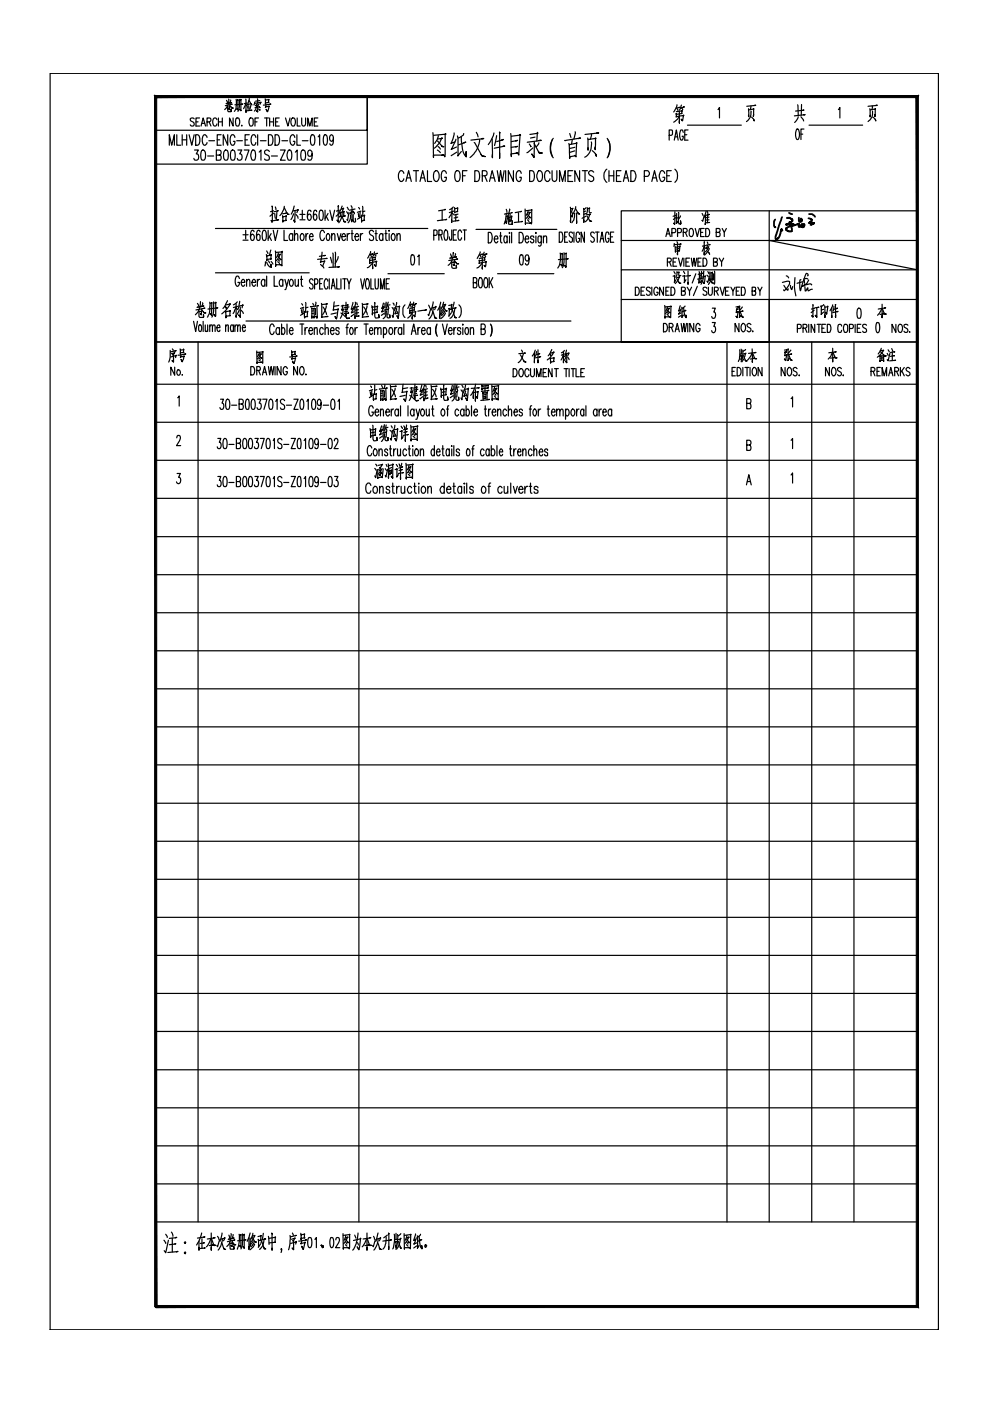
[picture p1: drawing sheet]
<svg xmlns="http://www.w3.org/2000/svg" width="210mm" height="297mm" viewBox="0 0 210 297" stroke-linecap="round" stroke-linejoin="round" font-family="sans-serif">
<!-- layer: 0 -->
<path d="M33 276.8v.4l161.3-.4zM33 277.2l161.3-.4 .4 .4zM194.3 20.7v256.1l.4 .4zM194.3 20.7l.4-.5v257zM33.2 20.7h161.1l.4-.5zM32.8 20.2h161.9l-161.5 .5zM32.8 20.2l.4 256.8v-256.3zM32.8 20.2l.4 256.8h-.4z" fill="#000" stroke="#000" stroke-width=".21"/>
<g fill="none" stroke="#000" stroke-width=".25">
<path d="M10.6 15.6h188.4v266.3h-188.4zM33 20.4h.1M33 20.4h161.5v52.1h-161.5zM33 27.6h44.9v-7.2v14.4h-44.9M41.2 25.2l-.3-.2-.6 .2 .1 .4 .6 .3a.45 .45 0 0 1 .1 .7 .45 .45 0 0 1-.8-.1M41.6 25.8h.4M42.3 25h-.7v1.7h.7M42.6 26.7l.5-1.7 .5 1.7M42.8 26.2h.6M43.9 25.8h.5l.3-.2-.1-.5-.7-.1v1.7M44.3 25.8l.4 .9M46 25.4a.46 .46 0 0 0-.6-.4 .46 .46 0 0 0-.3 .6l.1 .7a.41 .41 0 0 0 .2 .4 .41 .41 0 0 0 .4 0l.2-.4"/>
<path d="M46.3 25.8h.8M46.3 25v1.7M47.1 25v1.7M48 21.3l.2 .5M48.2 22.5l.1 1.1 .7 .1v-.5v.4M48.3 22.7l.4-.2v.7l-.2-.2 .2 .2M48.5 21a2.79 2.79 0 0 1-.9 2.2M48.7 22.3l.5 .6h.2h-.2l-.2-.2M48.9 21.8h.2l-1.1 .2 1-.2M48.9 21.2l-.2 .6M49 22.2l.2-.1-1.4 .3M49.4 25v1.7l-.7-1.7v1.7"/>
<path d="M50 25.2l.5-.2a1.26 1.26 0 0 1 0 1.7h-.4l-.1-.2zM50.1 21.1a3.9 3.9 0 0 1-.4 2.5M50.1 21.3l.4-.1-.1 2-.2-.2 .2 .2M50.8 21.1a4.3 4.3 0 0 1-.4 2.5M50.8 21.3l.3-.2v2.4l-.3-.3 .3 .2M51.2 22.1h.3l-1.7 .1M51.3 26.5l-.1 .2h.1M52.1 21l.1 2.8v-.4M52.1 22l-.5 1M52.2 22.2l.1 .3M52.4 21.8l-.6 .2M52.5 22.6l.1 .6"/>
<path d="M52.7 22.4l.2 .6M52.8 21.3l.5 .9h.3l-.4-.2M52.9 20.9l-.5 1.4M53 25.1l.4-.1a1.26 1.26 0 0 1 0 1.7h-.3a1.42 1.42 0 0 1-.1-1.6zM53 22l-.4 .2M53.2 22.3l-.3 1.1M53.2 23.4h.2l-1.1 .1M54 21.6l-.1 .7M54 21.9l1.3-.3-.2 .5M54.1 25.8h.4M54.3 23l-.4 .6M54.6 20.9v.9"/>
<path d="M54.6 21.8l-.4 .6 .5-.1M54.6 22.8v.9l-.2-.2 .2 .2M54.8 25h-.7v1.7M54.8 22.5l.3 .4-.1-.2M54.8 23.1l.4 .4-.1-.3M54.9 22l-.8 .9 .9-.2M55.1 21.3l-.9 .2M56.1 25h.8M56.2 20.9l.1 1.1v-.2l.7-.1h-.1l.1-.6-.7 .1M56.4 22.2l-.1 .6v-.1l.8-.2-.4 1.2-.3-.5 .3 .4M56.5 25v1.7M57.2 22.1h.2l-1.6 .2"/>
<path d="M57.2 25.8h.8M57.2 25v1.7M58 25v1.7M58.4 25.8h.5M59.2 25h-.8v1.7h.8M60.5 25l.5 1.7 .5-1.7M61.8 25.2l.3-.2a.96 .96 0 0 1 .3 1.7h-.1a.84 .84 0 0 1-.6-1.3zM63 25v1.7h.6M64 25v1.2l.2 .5h.1l.4-.2 .1-1.5M65.2 26.7v-1.7l.5 1.7 .5-1.7v1.7M66.6 25.8h.5M67.4 25h-.8v1.7h.8"/>
<path d="M85.6 36.8a.54 .54 0 0 0-.8-.5 1.66 1.66 0 0 0 .1 2.2 .65 .65 0 0 0 .7-.6M86.1 38.5l.5-2.3 .6 2.3M86.3 37.7h.7M87.7 36.2h1M88.2 36.2v2.3M89 38.5l.6-2.3 .6 2.3M89.2 37.7h.8M90.6 36.2v2.3h.9M91.8 28.1l.1 5.3v-.5h2.2h-.4M91.9 28.7l2.7-.3-.2-.1-.1 5-.2-.4M92 36.5l.4-.3a1.02 1.02 0 0 1 .7 1.4l-.1 .3a.54 .54 0 0 1-.8 .4l-.3-.7zM92.7 29.9l1.1 1.2h.3l-.5-.2"/>
<path d="M92.7 31.8l.7 .6M92.8 29.5l1-.2-.1-.1-.7 1.3-.9 .9M92.9 31l.5 .6M92.9 28.8l-.2 .8-.5 .8M94.6 36.8a.51 .51 0 0 0-.5-.6 .51 .51 0 0 0-.5 .6v1.1a.51 .51 0 0 0 .5 .6 .51 .51 0 0 0 .5-.6v-.3h-.3M96.3 28.2l-.3 1.3-.4 .9 .9-.3M96.7 36.3a.62 .62 0 0 1 .7 .1 .62 .62 0 0 1 .2 .7l-.1 .8a.51 .51 0 0 1-.5 .6 .51 .51 0 0 1-.5-.6l-.1-.8zM96.7 29.5l-1 2.2 1.1-.5M96.9 32.3l-1.2 .7M97 28.8l.1 .5-.1 3.8 .8-1M97.8 29a9.1 9.1 0 0 0 .8 3.9l.3 .4-.1-1.2v1.1M98.1 37.3h.5"/>
<path d="M98.3 28.3v.3l-1.2 .7M98.4 30.3l.4-.1-1.6 .5M99 36.2h-.9v2.3M100.5 30.2l1.7 2.9 .7 .1-.7-.2-.2-.2M100.7 36.2h.5a1.5 1.5 0 0 1 0 2.3h-.5zM101 28.1l.4 .9M101.7 29.6a5.2 5.2 0 0 1-2 3.8M102.2 29.5l.4-.1-2.8 .3M102.3 37.3h.6l.3-.2-.1-.8-.8-.1v2.3M102.8 37.3l.5 1.2M103.8 38.5l.6-2.3 .6 2.3M104 37.7h.7"/>
<path d="M104.4 29.5v4v-.8M104.7 28.2l-.1 .6-1.1 1.9M105.3 28.8l-.4 2.1M105.4 36.2l.4 2.3 .3-2.3 .4 2.3 .4-2.3M105.9 28l.1 .2-.1-.1v5.4v-1.1M106.3 29.8l.5-.2-1.5 .4M106.6 31h.4l-2.2 .4M107.2 36.2v2.3M108.3 28.3l.1 4.9v-.6l1.4-.2-.4 .1M108.4 28.9l2-.3-.1-.1-.3 4.4-.3-.5M108.9 36.2v2.3l-1.1-2.3v2.3M109.4 31.2l.3-.2-1.3 .2"/>
<path d="M109.4 29.9l.3-.1-1.3 .2M110.5 36.8a.55 .55 0 0 0-.6-.6 1.64 1.64 0 0 0 0 2.3 .63 .63 0 0 0 .6-.9h-.3M112.2 30.5l.4 .7-.1-.2M112.3 36.2h.5a1.5 1.5 0 0 1 0 2.3h-.5zM112.4 28.5l1.7-.2-.2-.2-.1 1.8M113 31.4l-1.3 1M113.2 30l.1 .2-.1 3.2-.5-.8 .5 .7M113.2 30.4l1.1 2h.7h-.6l-.2-.3M113.4 29.1l-.9 .2M114.1 36.3l.2-.1a.75 .75 0 0 1 .7 .9v.8a.54 .54 0 0 1-.9 .4l-.1-.1a1.71 1.71 0 0 1 .1-1.9zM114.3 30.3l-.6 .9M114.3 29.8h.5l-3 .4"/>
<path d="M116.6 36.8a.54 .54 0 0 0-.8-.5 1.66 1.66 0 0 0 .1 2.2 .65 .65 0 0 0 .7-.6M117.1 36.2v2l.4 .3 .5-.3 .1-2M117.1 29.6l-.2 .5a4.2 4.2 0 0 0 .2 3M117.3 29.3a3.6 3.6 0 0 0 0 4.2M118.6 38.5v-2.3l.7 2.3 .5-2.3v2.3M120.4 37.3h.7M120.6 30.4l.2 3.2-.1-.3 1.2-.4 .2 .4 .2-3.1v.1l-1.6 .4M120.8 28.3l.3 .8M121.3 29.6l-.1 .9M121.4 36.2h-1v2.3h1M121.9 32l-1.1 .3M121.9 31.2l-1.2 .3"/>
<path d="M121.9 27.9l-.2 1.6M122.6 29.4l.5-.1-3.4 .5M122.9 36.2v2.3l-1-2.3v2.3M123.5 36.2h1M124 36.2v2.3M124.6 29.3l.1 2.5v-.4M124.7 29.6l1.7-.3h-.1l-.1 2.4v-.5M125.4 28.4l-.2 1.1M125.4 30.1a3.1 3.1 0 0 1-1.4 3.2M125.6 31.9a1.81 1.81 0 0 1 .8 1.2l-.1-.4M125.9 36.5a.56 .56 0 0 0-.7-.3 .56 .56 0 0 0-.4 .6l.2 .3 .8 .5 .1 .6a.6 .6 0 0 1-.6 .3 .6 .6 0 0 1-.5-.3M126.5 28.2h.5l-3 .3"/>
<path d="M128.7 35.9a1.85 1.85 0 0 0 0 2.8M128.7 29.3a3.6 3.6 0 0 1 0 4.2M128.9 29.6a4.3 4.3 0 0 1 0 3.6M129.1 37.3h1M129.1 36.2v2.3M130.1 36.2v2.3M130.7 37.3h.6M131.7 36.2h-1v2.3h1M132.2 38.5l.5-2.3 .6 2.3M132.4 37.7h.7M133.8 36.2h.5a1.4 1.4 0 0 1 0 2.3h-.5zM136.6 37.4l.9-.1a.65 .65 0 0 0-.2-1.1h-.7v2.3"/>
<path d="M138.2 38.5l.6-2.3 .5 2.3M138.4 37.7h.7M140.9 36.8a.54 .54 0 0 0-.8-.5 1.66 1.66 0 0 0 .1 2.2 .68 .68 0 0 0 .7-.9h-.4M141.4 37.3h.5M141.9 28.7h.4a.75 .75 0 0 0 0-1.1h-.4v2.1M142.3 36.2h-.9v2.3h.9M143 29.7l.4-2.1 .4 2.1M143.1 35.9a1.99 1.99 0 0 1 0 2.8M143.2 29h.5M143.4 23.7l1.3-.2-.1 .6-1.2 .1-.1-.1v.7l1.7-.3-.1-.1-.2 1.2-.3-.3 .3 .2M143.5 22.2l-.2 .7-.5 .8M143.5 23l.2 .4"/>
<path d="M143.9 22.8h.2l-.8 .1M144 23.6v2.5v-.5M144 24.6l-.3 .7-.9 .6M144.4 22.9l.3 .2v.2M144.5 22.3l-.5 1.1M144.9 28.1l-.2-.5h-.3a1.91 1.91 0 0 0 0 2.1l.3-.1 .2-.4v-.3h-.3M144.9 22.7h.2l-.8 .2M145.2 28.6h.4M145.8 26.5h11.4M145.9 27.6h-.7v2.1h.7M158.7 23l.1 1.8-.1-.4M158.7 23.3l1.1-.3-.1 1.7 .1-.4"/>
<path d="M159.2 22.5l-.1 .7M159.2 23.6a2.1 2.1 0 0 1-.9 2.2M159.3 24.8l.5 .5 .1 .3-.1-.3M160 22.3h.2l-1.9 .2M168.9 27.5l.3-.1a2 2 0 0 1 0 2.2h-.2a2.13 2.13 0 0 1-.1-2.1zM169.1 22.2l.1 2.3M169.2 24.8l-.7 1.2M169.8 24.8l.6 .8M169.8 28.4h.4M169.9 22.2v2.2M170.3 23.4h.2l-1.8 .2M170.5 27.4h-.7v2.2"/>
<path d="M170.5 24.4l.2-.1-2.3 .3M171.5 26.5h11.4M184.4 23l.1 1.8v-.4M184.5 23.3l1.1-.2-.1 1.6v-.4M184.9 22.5v.7M185 23.6a2.1 2.1 0 0 1-1 2.2M185.1 24.8l.5 .5 .1 .3-.1-.3M185.7 22.3h.3l-2 .2M45.7 48.4h45M45.7 57.8h19.9M66.4 59.4a.45 .45 0 0 0-.8-.1 .45 .45 0 0 0 .3 .8l.4 .3a.59 .59 0 0 1-.2 .9l-.4-.1-.1-.2M68 56.1l.7 .7"/>
<path d="M68.3 53.5l-.4 2.1 1-.3-.5 1.1M68.4 59.1h-.6v2.2h.6M68.7 54.2h.3l-1.3 .1M69.1 54.8h.3l-2.1 .2M69.5 59.6l-.1-.4-.4-.1a1.91 1.91 0 0 0 0 2.2l.4-.1 .1-.4M69.8 59.1v2.2M70.1 54.5l.3 1.2M70.6 53.7v2.9M71.1 53.5v3.1M71.4 59.1v2.2h.6M71.6 56.6h.4l-2.3 .1M71.7 54.4l-.6 1.5"/>
<path d="M72.3 59.1v2.2M72.7 59.1h.7M73 59.1v2.2M73.6 59.1l.4 1 .4-1M76.5 59.1l.4 2.2 .4-2.2M77.7 59.2l.3-.1a1.91 1.91 0 0 1 0 2.2h-.2a2.04 2.04 0 0 1-.1-2.1zM78.4 54.7l1.2-.2v.5l-1.2 .2v-.2v.8l1.4-.4-.1 1.1-.3-.4 .3 .3M78.6 53.3l-.7 1.4M78.6 54l.2 .4M78.6 59.1v2.2h.7M78.9 53.8h.2l-.7 .2M79 54.7v2.3v-.4"/>
<path d="M79 55.6l-.4 .6-.7 .6M79.4 53.4l-.4 1M79.4 54l.3 .3M79.5 59.1v1.5l.2 .6 .1 .1 .3-.1 .1-.6v-1.5M79.8 53.8l.2-.1-.7 .3M82.3 58h11.9M82.6 59.1h-.7v2.2h.7M92 49.9h.4l.3-.2v-.7l-.3-.2h-.4v2.1M93 49.8h.5l.2-.2v-.6l-.2-.2h-.5v2.1M93.4 49.8l.3 1.1M93.7 44.6v2.1M94.3 44.4h.1l-1.4 .3"/>
<path d="M94.4 48.8h.2a1.91 1.91 0 0 1 0 2.1h-.2a1.91 1.91 0 0 1 0-2.1zM94.5 46.6l.2-.1-2 .3M95.5 53.8l.2 .7M95.8 48.8l-.1 2.1h-.3l-.1-.7M95.8 45l-.6 1.2M95.8 55.4v1.4l.3 .1 .6-.1v-.5l.1 .5M95.8 55.7l.6-.2-.1 .8-.2-.2 .2 .2M95.8 44.1v3.1v-.5M95.8 45.1l.4 .4M96.1 43.9l-.8 .5M96.1 53.5v.2a2.99 2.99 0 0 1-1.1 2.6M96.1 49.8h.4"/>
<path d="M96.2 44.8l-.9 .3M96.3 55.1l.6 .8h.3h-.3l-.2-.2M96.4 44v1.1M96.4 44.3l.6-.2v.7l-.6 .2M96.5 53.8l-.1 .7M96.7 45.5l-.1 1.4M96.8 48.8h-.7v2.1h.7M96.8 54.5l-1.4 .2 1.4-.2h-.3M96.8 54.9h.2l-1.9 .3M97 46.8l.3-.1-1.3 .2M97 46l-.7 .2M97.1 45.4l-.8 .2"/>
<path d="M97.9 49.3l-.3-.5h-.2a1.91 1.91 0 0 0 0 2.1h.3l.2-.5M98.2 48.8h.7M98.5 48.8v2.1M100.4 59.9h.5l.1-.2 .1-.4-.2-.4h-.5v2.1h.5l.1-.2 .1-.5-.2-.4M100.9 48.6h17.2M101.6 54.8l1.2-.2v.5l-1.2 .2v-.1v.6l1.5-.4-.2 1.2-.3-.3 .3 .2M101.7 58.9h.3a2.31 2.31 0 0 1 0 2.1h-.3a1.91 1.91 0 0 1 0-2.1zM101.8 53.4l-.6 1.4M101.8 54.1l.2 .4M102.1 53.9h.2l-.7 .2M102.3 54.7v2.3v-.4M102.3 55.7l-.7 .8-.5 .3"/>
<path d="M102.6 53.5l-.3 1M102.6 54l.4 .4M102.9 58.9h.2a1.91 1.91 0 0 1 0 2.1h-.2a1.91 1.91 0 0 1 0-2.1zM103 53.8h.3l-.8 .2M103.7 58.9v2.1M104 59.8l.5 1.2M104.5 58.9l-.8 1.4M105.5 58h11.9M118.6 49.2l.5 .1a1.92 1.92 0 0 1-.1 2.1h-.4zM118.8 53.7a4.7 4.7 0 0 1-.5 3.1M118.8 53.8h.5l-.2 2.6-.2-.3 .2 .2M119.6 53.6a5.3 5.3 0 0 1-.4 3.2"/>
<path d="M119.7 53.8l.4-.1-.1 3-.3-.4 .3 .3M119.7 50.2h.4M120.2 54.9h.3l-2.1 .1M120.4 49.2h-.7v2.2h.7M120.9 43.9l.1 3.3-.1-.5M121 44.3l.5-.1-.3 .7 .2 .3-.1 .8-.2-.3M121.4 49.5a.36 .36 0 0 0-.6-.2 .93 .93 0 0 0 .6 1.2l-.1 .7-.4 .2-.2-.4M121.7 49.2v2.2M121.8 45.2v.4a1.83 1.83 0 0 1-.6 1.6M122 44.2l.6 1.1 .3 .1-.4-.3M122.1 43.8l-.6 1.5M122.2 45.1l.1 2.2v-.5"/>
<path d="M122.9 49.7l-.1-.4-.4-.1a1.91 1.91 0 0 0 0 2.2l.4-.2 .1-.3v-.4h-.3M123.8 44.4v2.7v-.4M123.9 49.2v2.2l-.7-2.2v2.2M124.2 44.8l-.4 .1M124.2 45.3l-.4 .2M124.2 44.1l-.4 .3-.1-.2M124.2 45.8l-.8 .5M124.4 45.8l.7 1.1h.3l-.3-.1M124.5 44v.7l-.2 .8M124.5 45.5h.6v-.2l-.3 .9-.8 .8M124.5 44.3l.6-.2a.77 .77 0 0 0 0 1h.3M126 49.5l-.1-.2a.41 .41 0 0 0-.7 .2l.2 .5a.75 .75 0 0 1 .6 .6 .75 .75 0 0 1-.3 .8h-.2l-.3-.4"/>
<path d="M126.3 49.2h.7M126.6 49.2v2.2M127.2 51.4l.5-2.2 .3 2.2M127.4 50.6h.5M129.1 49.7l-.1-.4-.3-.1a1.91 1.91 0 0 0 0 2.2l.3-.2 .1-.3v-.4h-.2M129.4 50.2h.5M130.1 49.2h-.7v2.2h.7M141.2 50.2l.4-1.8 .5 1.8M141.4 49.6h.5M141.5 55.6l.7-.2 .1-.5-.8-.2v1.7M141.9 55.6l.4 .8M142.5 49.3h.7l.1-.3-.1-.5-.7-.1v1.8"/>
<path d="M142.7 58.5h.4l-.1 1.4 .3-.5M142.7 55.6h.5M142.9 57.6l.3 .5M143 51.6l-.1 .7M143 51.9l1.4-.2-.2 .3M143.1 44.9l-.1 2.7-.2-.3 .2 .2M143.2 52.3v1.2v-.2l.8-.2-.3 .1M143.2 52.4l1-.2-.2 1.1v-.2M143.3 45.6l-.6 .2M143.3 46.1l-.5 .4M143.5 54.7h-.8v1.7h.8M143.5 45.3l-.1 2.1 .3-.4"/>
<path d="M143.5 58.9l.6-.2-.9 1.4M143.5 59l.6 1.1h.3l-.4-.2M143.5 51.2l.2 .4M143.5 57.6v.6l-.2 .6M143.6 51.9l.1 2.1v-.4M143.6 57.8l.4-.1a.48 .48 0 0 0-.2 .4 .48 .48 0 0 0 .4 .4l.2-.1M143.7 49.3h.7l.1-.3-.1-.5-.7-.1v1.8M143.7 46.2l-.2 .1M143.8 54.7l.5 1.7 .4-1.7M143.8 45v2a.33 .33 0 0 0 .2 .4 .33 .33 0 0 0 .4 0l-.1-.5v.6M143.9 52.7l-.6 .1M144.3 45.8l-.5 .7"/>
<path d="M144.7 58.5h.5l-.1 1.4 .3-.6M144.9 49.3h.5l.2-.2v-.6l-.7-.1v1.8M144.9 57.5l.3 .5M145 54.7v1.7M145.3 49.3l.4 .9M145.4 55.6h.5M145.9 57.5v2.8v-.4M146.2 54.7h-.8v1.7h.8M146.2 58.5l.2-.1-1 .1M146.3 48.5l.2-.1a.96 .96 0 0 1 .3 1.7l-.3 .1a1.37 1.37 0 0 1-.2-1.7zM146.6 54.7l.2 1.7 .4-1.7 .2 1.7 .3-1.7M147.4 48.4l.4 1.8 .5-1.8"/>
<path d="M147.5 58l-.7 2M148 55.6h.4M148.2 59.2v.8l.5-.3-.1 .1M148.2 57.6l.1 1.5M148.4 59.3l-.1 .4M148.5 49.3h.5M148.5 58.7l-.2 .1M148.5 58.3l-.2 .2M148.6 59.3l.2 .3M148.7 54.7h-.7v1.7h.7M148.7 57.5v1.5M148.9 45.3l.2 .4"/>
<path d="M148.9 58h.1l-1 .2M148.9 58.7l.7-.2-.4 1.6-.1-.3 .2 .3M149 59l-1.1 .2M149.1 54.7a.92 .92 0 0 1 .8 .6 .92 .92 0 0 1-.3 1.1h-.5zM149.2 57.5v.2a4 4 0 0 1-.6 2.6M149.3 48.4h-.8v1.8h.8M149.3 45.7l-.3 1.2-.2-.2M149.3 51.2v2.8v-.4M149.4 52.2l-.5 1.1M149.4 52.4l.2 .2M149.6 45.6l-.1 2v-.2M149.6 52.1l-.7 .1"/>
<path d="M149.6 48.4a.92 .92 0 0 1 .9 .7 .92 .92 0 0 1-.3 1l-.6 .1zM149.6 45.6l.8-.1-.4 .1v1.6M149.7 44.8l-.4 1.3M149.9 58.3l.2 .4M149.9 44.8l.2 .5M149.9 51.3l.2 .4M150 52l-.3 .7 .5-.1M150.1 53.3l.4 .6-.1-.2M150.1 57.6l.2 .4M150.3 52.3l-.7 1.1M150.3 46.6l-.6 .1M150.3 46l-.6 .2"/>
<path d="M150.4 51.9h.2l-.9 .1M150.4 52.7l-1 1.3M150.4 58.6l-.3 1.3-.2-.3M150.5 47.2h-.8M150.5 57.7v1.8v-.4M150.5 57.9l.5-.1v-.1v1.7v-.3M150.8 58.2l-.1 1.2-.5 .9M150.8 59.6l.2 .5v-.3M151.2 58l.1 1.4v-.4M151.3 55.6l.7-.2v-.5l-.7-.2v1.7h.7l.1-.5-.3-.3M151.5 57.5v2.8l-.3-.4M151.8 49.3h.6l.2-.2-.1-.6-.7-.1v1.8l.8-.2 .1-.4-.3-.3"/>
<path d="M152.5 54.7l.5 .9 .4-.9M153 55.6v.8M153.1 48.4l.5 .9 .4-.9M153.6 49.3v.9M163.1 51l31.4 6.2h-62.8v6.3M163.1 44.7v214.4M165.9 59.9l1-.3 .5 .1a2.74 2.74 0 0 1-1.1 2l-.2-.2M166.7 58.5l.3 .1 .2 .3M168.6 58.9l-.2 1.9 .3 1.9M170.1 59.7l-1.1 .4M170.4 59.2l.4-.2 .5 .2M170.5 59.4l.1 .7"/>
<path d="M171.2 58.5l.1-.1v-.3l-.3-.1-1.3 3.7-.1-.7a2.23 2.23 0 0 1 .1-1.7h.1M171.5 59.4a2.47 2.47 0 0 1-1.6 1.4l1.8-.6h.2l.1 .2M194.5 51h-62.8v6.2M194.5 44.7h-62.8v6.3M36.1 74.3v1.4l-.3 1.1M36.2 75.7l1.2-.4-.2 .5M36.3 75l.7-.3-.2 .7-.2-.2M36.5 74l.2 .3M36.8 75.6v1.2l-.3-.4 .3 .3M37 77.8v1.8l-.8-1.8v1.8M37.1 74.4h.3l-1.2 .2M37.7 78.5a.51 .51 0 0 1 .6 .5 .51 .51 0 0 1-.6 .5l-.2-.4z"/>
<path d="M38.2 74v1v-.2l.8-.1h-.1v-.7l-.7 .2M38.4 75.2l-.2 .5 .9-.1-.1-.2-.4 1.3-.2-.5 .2 .4M38.6 79.4l.1 .1M39.1 75.1l.3-.1-1.7 .3M41 68.1l.5 2.2 .4-2.2M41.9 64.3l.2 .6M42 72.5v186.6M42.2 65.9v1.3l.2 .1h.7l.1-.1-.1-.5v.5M42.2 66.1l.6-.1-.1 .7-.2-.2 .2 .2M42.2 69h.4l.2 .5-.3 .8-.3-.1-.1-.2zM42.5 63.9a3.3 3.3 0 0 1-1.1 2.8M42.7 65.5l.6 .9h.3l-.5-.2"/>
<path d="M42.9 64.2l-.1 .8M43.1 68.1v2.2M43.1 65.4l.4-.1-1.9 .4M43.2 64.9l-1.4 .2 1.4-.2-.3 .1M43.5 68.9v1.3h.4l.1-.3M44 68.9v1.4M44.5 64.1a4.5 4.5 0 0 1-.5 3.1M44.5 69.3l.1-.3h.4v1.3M44.5 68.9v1.4M44.5 64.3l.5-.1-.1 2.7-.3-.4 .3 .3M45 69.3l.2-.3h.4v1.3M45.3 64a5.7 5.7 0 0 1-.4 3.2"/>
<path d="M45.4 64.3l.4-.1-.1-.1v3l-.3-.4 .3 .3M45.9 65.3h.3l-2.1 .2M46 69.5h.6l-.2-.6a.76 .76 0 0 0-.4 .7 .76 .76 0 0 0 .4 .7l.2-.3M47.7 65l.3 .4-.1-.3M47.8 66l.1 1.4v-.4l1-.1h-.2l.1-1.1-1 .3M47.8 69.3l.3-.4 .3 .1v1.3M47.8 68.9v1.4M47.9 64.6l1-.2-1 1.4-.9 .7M48.2 63.7l-.6 1.3-.3 .4M49.5 69.1l-.3-.2-.2 .1-.1 .5 .1 .7 .2 .1 .3-.3M49.5 68.9v1.4M49.8 69.3l.3-.4 .3 .1v1.3"/>
<path d="M49.8 68.9v1.4M50.1 64.4v2.8v-.3M50.1 65.1l-.7 1.4M50.1 65.3l.3 .4M50.3 64l-.8 .6M50.4 69.3l.2-.4 .3 .1v1.3M50.4 65l-.9 .2M50.7 64.9l.9-.2-.1-.1-.2 .7M50.7 65.7l-.5 1M50.8 63.9l-.3 1.6M50.9 65.1v2.1l-.3-.4 .3 .4M51.1 65.8l.5 .7"/>
<path d="M51.4 69.5h.6l-.1-.5h-.4l-.1 .7 .2 .6 .3-.1 .1-.2M52.2 68.1h68.9M53.2 77.7h.4a1.2 1.2 0 0 1 0 1.8h-.4zM54.4 78.5h.7v-.7l-.7-.1v1.8M54.4 74.4l.1 2.7-.1-.3h1.2h-.3M54.4 74.7l1.4-.2-.1 2.5-.1-.2M54.8 78.5l.4 1M54.9 75.1l.5-.1-.8 1.1M54.9 75.4l.5 .5h.2l-.3-.1M54.9 76.3l.3 .3M54.9 75.9l.3 .3M55 74.7l-.4 .9"/>
<path d="M55.6 79.5l.5-1.8 .4 1.8M55.8 78.9h.6M56.9 77.7l.3 1.8 .3-1.8 .3 1.8 .3-1.8M58.3 77.7v1.8M59.6 77.7v1.8l-.8-1.8v1.8M60.9 78.2v-.2a.39 .39 0 0 0-.5-.3 .39 .39 0 0 0-.3 .5v.9a.45 .45 0 0 0 .6 .4 .45 .45 0 0 0 .2-.7h-.3M61.8 74.4l.1 1v-.2l.7-.1h-.1l.1-.6-.7 .2M62 75.6l-.1 .6v-.1l.8-.2-.4 1.2-.3-.5 .3 .4M62.8 75.5h.2l-1.6 .2M63.1 77.7v1.8l-.8-1.8v1.8M63.8 77.8l.4-.1a1.36 1.36 0 0 1 0 1.8 .97 .97 0 0 1-.4-1.7zM64.9 79.3v.2v-.1"/>
<path d="M66.7 60.3h.4l.2-.2 .1-.6-.3-.4h-.4v2.2M67.8 60.1h.4M70.3 61.3l.3-2.2 .5 2.2M70.4 60.6h.5M74 60.1v1.2M76.1 72.5v186.6M80.7 61.3v-2.2l.3 2.2 .5-2.2v2.2M81.9 60.1h.4M108.8 78.2a.92 .92 0 0 1 .9 .6 .92 .92 0 0 1-.3 1l-.6 .1zM110.3 78.2h.1a.96 .96 0 0 1 .3 1.6l-.1 .1a.99 .99 0 0 1-.3-1.7zM110.3 75.2l.8 1.5 .4 .1-.4-.3M110.6 74.2l.2 .5"/>
<path d="M111 75a2.92 2.92 0 0 1-1.1 1.9M111.2 74.9h.2l-1.4 .1M112.2 78.5a.46 .46 0 0 0-.6-.3 .46 .46 0 0 0-.3 .6v.4a.46 .46 0 0 0 .3 .7 .46 .46 0 0 0 .6-.5M112.5 78.2v1.2l.2 .4 .2 .1 .3-.3 .1-1.4M113.3 74.9v2v-.4M113.5 74.2l-.6 1.3M113.7 79.9v-1.7l.6 1.7 .4-1.7v1.7M113.7 74.5l-.2 1.1M114.1 74.2v2.7v-.5M114.3 75h.1l-.7 .2M114.4 75.7l.2-.1-1.1 .3M115.1 79h.6"/>
<path d="M115.9 78.2h-.8v1.7h.8M116.5 75l.3 .4-.1-.2M116.7 75.9v1.1v-.2l.8-.2h-.1l.1-.8-.8 .2M116.7 74.8l.8-.1-1 1.2-.5 .4M117 74.1l-.8 1.3M117.1 78.2v1.7l-.8-1.7v1.7M117.6 78.2h.8M117.9 78.2v1.7M119.5 74.6v2.3v-.3M119.5 75.2l-.5 1.1M119.5 75.4l.2 .2M119.6 78.2h.8"/>
<path d="M119.7 74.3l-.7 .5M119.7 75l-.7 .3M120 75l.7-.1-.2 .4M120 75.6l-.4 .8M120 78.2v1.7M120.1 74.2l-.3 1.3M120.1 75.2l.1 .1v1.6l-.3-.3 .3 .3M120.4 75.7l.3 .6M120.7 78.2v1.7M121.1 78.2h.8M121.5 78.2v1.7M122.1 78.2v1.7h.7"/>
<path d="M123.1 79h.5M123.9 78.2h-.8v1.7h.8M134.7 60.9a.92 .92 0 0 1 .9 .6 .92 .92 0 0 1-.3 1l-.6 .1zM135.9 61.7h.5M136.7 60.9h-.8v1.7h.8M137.9 61.1a.45 .45 0 0 0-.4-.2 .45 .45 0 0 0-.4 .2v.4l.5 .3a.44 .44 0 0 1 .2 .7 .44 .44 0 0 1-.7-.2M138.2 60.9v1.7M139.5 61.3a.46 .46 0 0 0-.6-.4 .46 .46 0 0 0-.3 .6v.5a.47 .47 0 0 0 .5 .6 .47 .47 0 0 0 .4-.6h-.3M140.7 68.6h.4a1.2 1.2 0 0 1 0 1.8h-.4zM140.7 60.9v1.7l-.9-1.7v1.7M140.9 64.8l.1 2.6v-.2h1.1h-.2M141 65.1l1.3-.1-.1 2.4-.1-.2"/>
<path d="M141.2 61.7h.4M141.4 65.7l.5 .6h.2l-.2-.1M141.4 65.5l.5-.1-.8 1.1M141.4 66.7l.3 .2M141.5 65.1l-.4 .9M141.5 66.3l.3 .2M141.9 69.4l.7-.1 .1-.3-.2-.4h-.6v1.8M141.9 60.9h-.7v1.7h.7M142.3 60.9a.92 .92 0 0 1 .8 .6 .92 .92 0 0 1-.3 1l-.5 .1zM142.3 69.4l.4 1M143.2 70.4l.4-1.8 .4 1.8M143.3 69.8h.5"/>
<path d="M144.2 64.8l-.4 1.1 .5-.1M144.4 65.5l-.6 1.1 .6-.2M144.4 68.6l.3 1.8 .3-1.8 .2 1.8 .4-1.8M144.5 61.7l.7-.1v-.6l-.7-.1v1.7l.7-.1 .1-.5-.3-.3M144.5 66.9l-.7 .3M144.5 65.1v2.2l.4-.5M144.9 65.3l.3 1.6 .3 .5-.1-.6v.5M145.2 65.9l.2-.1-.8 .3M145.2 64.9l-.6 .5M145.7 60.9l.5 .8 .4-.8M145.8 68.6v1.8M146.2 61.7v.9"/>
<path d="M147.1 68.6v1.8l-.8-1.8v1.8M147.8 60.7l-.8 2M148.4 69l-.3-.4h-.3a1.36 1.36 0 0 0 0 1.8h.3l.3-.3v-.4h-.3M149.9 61.1a.45 .45 0 0 0-.4-.2 .45 .45 0 0 0-.4 .2v.4l.5 .3a.44 .44 0 0 1 .2 .7 .44 .44 0 0 1-.7-.2M150.2 60.9v1.2l.3 .5 .5-.3v-1.4M151.5 61.7l.7-.1v-.6l-.7-.1v1.7M151.8 61.7l.5 .9M152.7 60.9l.5 1.7 .4-1.7M153.8 61.7h.5M154.1 72.5v186.6M154.6 60.9h-.8v1.7h.8M155 60.9l.4 .8 .5-.8"/>
<path d="M155.2 78.7h.5M155.4 61.7v.9M155.9 77.9h-.7v1.8h.7M156 65.1l.6-.1-.1 .6-.3 .1v-.2l-.1 .8 .4-.2-.2 1.3-.3-.4 .3 .2M156.1 61.7h.4M156.3 77.9a.94 .94 0 0 1 .8 .6 .94 .94 0 0 1-.2 1.1l-.6 .1zM156.7 68.6v1.8l-.8-1.8v1.8M156.8 74.2a4.8 4.8 0 0 1-.3 2.4M156.8 64.9l-.1 2.4 .4-.4M156.9 60.9h-.8v1.7h.8M156.9 75.5l.3-.1v1l-.1-.3M156.9 66l.5 1.2h.2l-.3-.2"/>
<path d="M157.1 74l.1 1M157.2 60.9h.4a1.11 1.11 0 0 1 0 1.7h-.4zM157.3 75l-.4 .1M157.4 68.7a.49 .49 0 0 1 .5 .1 .49 .49 0 0 1 .2 .5l-.2 .8a.39 .39 0 0 1-.4 .2 .39 .39 0 0 1-.3-.4l-.1-.6zM157.4 66h.2l-1 .1M157.4 65.1l-.6 .7M157.5 74.2v.2a4 4 0 0 1-.4 2.3M157.5 77.9v1.8M157.6 75l.5-.1-.3 1.2-.5 .6M157.6 75.4l.5 1.1h.3l-.4-.1M157.9 77.9h.9M158.1 74.1l-.5 .4"/>
<path d="M158.4 77.9v1.8M159 77.9v1.8M159.2 68.8a.41 .41 0 0 0-.6-.1 .41 .41 0 0 0 0 .6l.5 .3a.44 .44 0 0 1-.1 .7 .44 .44 0 0 1-.6-.2M159.4 74.9l-.3 .7-.6 .7M159.5 61.7l.7-.1v-.6l-.7-.1v1.7l.7-.1v-.5v-.2l-.2-.1M159.5 74v2.8v-.4M159.6 70.2v.2l.1-.2M159.6 74.9l.4 1.2h.4l-.4-.2M159.7 76h.2l-.8 .1M159.7 78a.49 .49 0 0 1 .6 .1 .49 .49 0 0 1 .1 .5l-.1 .8a.39 .39 0 0 1-.5 .3 .39 .39 0 0 1-.3-.5v-.6zM160 74.8l.3-.1-1.6 .2M160.7 60.9l.4 .8 .5-.8"/>
<path d="M161.1 61.7v.9M161.6 77.9v1.8l-.9-1.8v1.8M163.1 63.5h-31.4v9h31.4v-9h31.4v9h-161.5M166.2 60.5l.8 1 .1-.3M166.3 74.2h.6l-.1 .5-.3 .1v-.2l-.1 .8 .4-.2-.2 1.2-.3-.3 .3 .3M166.5 77.9v1.8l-.9-1.8v1.8M167.1 74l-.1 2.4 .4-.4M167.2 78a.49 .49 0 0 1 .5 .1 .49 .49 0 0 1 .2 .5l-.2 .8a.39 .39 0 0 1-.4 .3 .39 .39 0 0 1-.3-.5l-.1-.6zM167.2 75.2l.5 1.1 .2 .1-.3-.2M167.6 60.5l.3 .9 .1-.6M167.7 75.1l.2-.1-1 .2M167.7 74.2l-.6 .7"/>
<path d="M169 78.2a.42 .42 0 0 0-.6-.2 .42 .42 0 0 0-.1 .6l.6 .3a.44 .44 0 0 1-.1 .7 .44 .44 0 0 1-.6-.2M169.1 69.7l.7-.1 .1-.3-.1-.5h-.7v1.7M169.4 79.5v.2l.1-.1M170.3 69.6l.7-.1v-.6l-.7-.1v1.7M170.6 60.8l.2 .9 .5-.7v.7l.9-.4M170.7 69.6l.4 .9M171.5 68.8v1.7M172.1 72.5v186.6M172.4 64.6v2.6l-.3-.3 .3 .3M172.6 65.8l-.6 .5M172.7 65.4l-.7 .1M172.7 68.8v1.7l-.7-1.7v1.7"/>
<path d="M173.1 65.3l.1 1.9-.3-.3 .3 .3M173.2 68.8h.9M173.4 65.1h.2l-.9 .2M173.6 68.8v1.7M174.3 69.6h.4M174.6 64.6l-.5 .4v-.1v1.8l.5-.5M174.6 65.6l-.5 .1M174.8 64.8l.1 2.5v-.5M174.9 65.1l.6-.1v-.1l-.2 1.7-.3-.4 .3 .3M175 68.8h-.7v1.7h.7M175.4 68.8h.4a1.11 1.11 0 0 1 0 1.7h-.4zM175.9 77.9v1.8l-.9-1.8v1.8"/>
<path d="M176.4 65.3v2v-.4M176.5 74.7l-.3 .8-.6 .6M176.6 73.8v2.9v-.4M176.6 64.6l-.6 1.3M176.6 77.9a.97 .97 0 0 1 .4 1.7l-.4 .1a1.36 1.36 0 0 1 0-1.8zM176.6 74.7l.5 1.2h.3l-.4-.2M176.7 75.9l.2-.1-.8 .1M176.8 65l-.2 1M177.1 74.6h.2l-1.6 .2M177.1 64.6l.1 2.7v-.5M177.4 65.5l.2-.2-.8 .3M177.5 66.1l.2-.1-1.1 .3"/>
<path d="M178.4 78.2a.41 .41 0 0 0-.7-.2 .41 .41 0 0 0 .1 .7l.5 .2a.44 .44 0 0 1-.1 .7 .44 .44 0 0 1-.6-.2M178.5 69.1l-.2-.3h-.4a1.26 1.26 0 0 0 0 1.7l.4-.1 .2-.4M178.8 79.5v.2v-.1M179 68.8h.4a1.26 1.26 0 0 1 0 1.7h-.2a1.37 1.37 0 0 1-.2-1.7zM180.1 69.7l.7-.1 .1-.3-.1-.5h-.7v1.7M181.1 72.5v186.6M181.3 68.8v1.7M181.8 69.6h.5M182.5 68.8h-.7v1.7h.7M183.7 69l-.3-.2-.5 .2 .1 .3 .5 .4a.44 .44 0 0 1 .1 .7 .44 .44 0 0 1-.7-.2M184.7 78.7l.7-.1 .1-.4-.2-.3h-.6v1.8M185.1 78.7l.4 1"/>
<path d="M185.9 78.7h.5M186.6 77.9h-.7v1.8h.7M186.6 74.4l.7-.1-1.3 1.4M186.6 74.6l1.1 1 .2-.2-.2 .1-.3-.2-.1 .1h-.8l.1 1.2v-.2h.7v.2v-1.2M186.8 73.8l-.6 1.2M187 65.5l-.9 1.4M187 75.4v1M187 79.7v-1.8l.5 1.8 .5-1.8v1.8M187 64.5v2.9v-.5M187.1 65.5l.4 1.1h.4l-.4-.2M187.2 66.5h.2l-.8 .2M187.2 75.9h-.6"/>
<path d="M187.5 65.3h.3l-1.6 .2M188.1 74.9l.2 .5M188.3 74.2l.3 .4M188.4 79.7l.5-1.8 .4 1.8M188.6 79.1h.6M188.7 74.9l-.4 1.6-.2-.2M189.1 73.9l.2 .6M189.2 74.7v1.7M189.5 75.4h.1l-.8 .2M189.6 74.6h.1l-.9 .1M189.7 78.7h.7l.1-.6-.3-.2h-.5v1.8M189.7 76.4h.2l-1.3 .1"/>
<path d="M189.9 68.8v1.7l-.8-1.7v1.7M190.1 78.7l.4 1M190.5 69l.3-.2a.96 .96 0 0 1 .3 1.6l-.1 .1a1 1 0 0 1-.5-1.5zM190.9 77.9v1.8M191.2 78.7l.5 1M191.7 77.9l-.8 1.2M192.5 69a.41 .41 0 0 0-.7-.2 .41 .41 0 0 0 .1 .7l.3 .2a.44 .44 0 0 1 .2 .7 .44 .44 0 0 1-.7-.2M192.9 70.3l-.1 .1h.1M192.9 78.2a.41 .41 0 0 0-.6-.2 .41 .41 0 0 0 .1 .7l.4 .2a.44 .44 0 0 1 0 .7 .44 .44 0 0 1-.7-.2M33 97.6h161.5M33 89.5h161.5M33 81.5h161.5"/>
<path d="M33 113.8h161.5M33 105.7h161.5M33 129.9h161.5M33 121.8h161.5M33 138h161.5M33 146h161.5M33 154.1h161.5M33 162.2h161.5M33 178.4h161.5M33 170.3h161.5M33 194.5h161.5M33 186.4h161.5"/>
<path d="M33 210.6h161.5M33 202.6h161.5M33 218.7h161.5M33 226.8h161.5M33 234.9h161.5M33 242.9h161.5M33 251h161.5M33 259.1h161.5M34.8 262.9l.3 .7M35.1 261.7l.4 .7M35.7 262.9l-.6 2.7-.3-.4M36.3 261.2l.4 .9"/>
<path d="M36.5 262.5v2.9M37.1 263.7h.2l-1.4 .2M37.2 262.4h.3l-1.6 .2M37.4 265.4h.3l-2.1 .1M39.1 263.5l.2-.2 .1 .2-.1 .1zM39.1 265.6l.2-.2 .1 .2-.1 .2zM194.5 277h.1M199 281.9h.1"/>
</g>
<!-- layer: GPDRAW -->
<g fill="none" stroke="#000" stroke-width=".25">
<path d="M35.9 30.8v-2.2l.5 2.2 .6-2.2v2.2M37.5 28.6v2.2h.8M38.6 28.6v2.2M38.6 29.6h1M39.6 28.6v2.2M40.1 28.6l.6 2.2 .5-2.2M41.2 31.8h.9l-.5 .8a.66 .66 0 0 1 .5 .9 .66 .66 0 0 1-.9 .4l-.1-.3M41.5 28.6h.4a1.55 1.55 0 0 1 0 2.2h-.4zM42.8 31.9l.3-.1a1.52 1.52 0 0 1 0 2.2h-.1a.99 .99 0 0 1-.4-1.2zM43.9 29.1a.51 .51 0 0 0-.8-.4 1.78 1.78 0 0 0 .2 2.1 .64 .64 0 0 0 .6-.6M44 33.1h1.3M44.3 29.8h1.2"/>
<path d="M45.9 32.9l.9-.1v-.8l-.3-.2h-.6v2.2l.9-.1 .1-.6-.1-.4h-.3M46.1 29.6h.5M46.9 28.6h-.8v2.2h.8M47.6 31.9l.4-.1a1.4 1.4 0 0 1 .3 1.8l-.1 .3-.4 .1a1.62 1.62 0 0 1-.2-2.1zM48.3 28.6v2.2l-1-2.2v2.2M49 31.9l.4-.1a1.4 1.4 0 0 1 .4 1.8l-.1 .3-.4 .1a.99 .99 0 0 1-.4-1.2zM49.8 29.1a.55 .55 0 0 0-.6-.5 1.73 1.73 0 0 0 0 2.2 .61 .61 0 0 0 .6-.8h-.3M50.2 29.8h1.2M50.4 31.8h.9l-.5 .8a.66 .66 0 0 1 .5 .9 .66 .66 0 0 1-.9 .4l-.1-.3M51.8 31.8h1l-.8 2.2M52 29.6h.5M52.9 28.6h-.9v2.2h.9"/>
<path d="M53.4 31.9l.4-.1a2.03 2.03 0 0 1 .2 2.1l-.4 .1a1.62 1.62 0 0 1-.2-2.1zM54.3 29.1a.55 .55 0 0 0-.7-.5 1.73 1.73 0 0 0 0 2.2 .55 .55 0 0 0 .7-.6M54.6 28.6v2.2M54.9 32.3l.4-.5v2.2M55.2 29.8h1.2M56.9 28.6h.5a1.55 1.55 0 0 1 0 2.2h-.5zM57.1 32.1a.52 .52 0 0 0-.8-.2 .52 .52 0 0 0 .1 .9l.5 .1a.57 .57 0 0 1 .1 1 .57 .57 0 0 1-.9-.2M57.6 33.1h1.2M58.3 28.6h.5a1.55 1.55 0 0 1 0 2.2h-.5zM59.5 31.8h1l-1 2.2h1M59.8 29.8h1.2M61.1 31.9l.4-.1a2.03 2.03 0 0 1 .2 2.1l-.4 .1a1.62 1.62 0 0 1-.2-2.1z"/>
<path d="M62.5 29.1a.54 .54 0 0 0-.6-.5 1.55 1.55 0 0 0 0 2.2 .6 .6 0 0 0 .6-.8h-.3M62.6 32.3l.4-.5v2.2M62.9 28.6v2.2h.8M64 31.9l.3-.1a1.4 1.4 0 0 1 .4 1.8l-.1 .3-.4 .1a.99 .99 0 0 1-.4-1.2zM64.1 29.8h1.2M66 28.7l.4-.1a1.79 1.79 0 0 1 0 2.2h-.2a2.03 2.03 0 0 1-.2-2.1zM66.2 32.6l-.3 .5a.63 .63 0 0 1-.7-.4 .63 .63 0 0 1 .2-.8l.3-.1a.93 .93 0 0 1 .5 1.3l-.3 .8h-.5l-.1-.2M67.5 29l.3-.4v2.2M68.7 28.7l.3-.1a1.79 1.79 0 0 1 0 2.2h-.1a2.03 2.03 0 0 1-.2-2.1zM70.7 29.3l-.1 .3-.3 .4a.77 .77 0 0 1-.4-.7 .77 .77 0 0 1 .4-.7 1.69 1.69 0 0 1 0 2.2l-.4-.3M152.2 23.2l.3-.4v2.2M177.8 23.2l.3-.4v2.2"/>
<path d="M50.8 59l-.2-.4-.4-.1a1.65 1.65 0 0 0 0 2.2l.4-.1 .2-.4v-.3h-.4M51.1 59.9h.8l-.3-.7a.78 .78 0 0 0-.5 .8 .78 .78 0 0 0 .5 .7l.3-.3M51.5 49.8h1.1M51.5 50.9h1.1M52.1 48.8v1.9M52.3 59.7l.3-.5 .3 .2 .1 1.3M52.3 59.2v1.5M53.4 59.9h.8l-.3-.7a.78 .78 0 0 0-.5 .8 .78 .78 0 0 0 .5 .7l.3-.3M53.9 49.1l-.4-.3a2.03 2.03 0 0 0-.2 2.1 .64 .64 0 0 0 .7-.4 .64 .64 0 0 0-.3-.7l-.1-.2-.3 .2-.2 .5M54.6 59.2v1.5M55.1 59.2l-.3 .2-.2 .5M55.1 49.1l-.3-.3a2.03 2.03 0 0 0-.2 2.1l.2 .1a.81 .81 0 0 0 0-1.4l-.4 .4v.3"/>
<path d="M55.8 49l.3-.2a2.03 2.03 0 0 1 .2 2.1l-.3 .1a1.36 1.36 0 0 1-.4-1.7zM56.2 59.6l-.3-.4a.78 .78 0 0 0-.5 .8 .78 .78 0 0 0 .5 .7l.3-.3M56.2 59.2v1.5M56.3 55.5l-.1 .9M56.5 54l.1 1.2-.1-.2 1-.1v-.9l-1 .3M56.5 53.2l.3 .6M56.5 55.6a1.24 1.24 0 0 0 1.1 1l-.2-.6 .1 .6M56.5 58.5v2.2M56.9 48.8v2.2M56.9 55.3l.3 .4M57.1 50.2l.5 .8M57.4 53l-.3 1.2"/>
<path d="M57.5 55.4l.4 .6M57.5 49.5l-.6 1.1M57.7 43.7v3.4l-.2-.4 .2 .3v-.1M57.9 48.8l.5 2.2 .5-2.2M58 45.2l-.8 .6M58 44.7l-.6 .2M58.1 58.5v2.2h.8M58.3 45.3l.1 1M58.4 43.9l.1 .5M58.4 53.2v3.2v-.3h1.2h-.2M58.4 53.5l1.5-.1-.1-.1v3.1l-.2-.3M58.7 45l-.1 1.7"/>
<path d="M58.8 44.7h.2l-.9 .2M58.8 46.7l.3-.1-1.2 .2M58.9 54.3l.6 .7h.1l-.2-.1M58.9 55.5l.4 .4M58.9 54h.6l-.1-.2-.2 .6-.6 .8M59 53.6l-.1 .6-.3 .4M59 55l.3 .4M59.9 45.7l.1 1.3v-.1l.7-.2h-.1l.1-1v.1l-.7 .2M60 59.6l-.3-.4a.78 .78 0 0 0-.5 .8 .78 .78 0 0 0 .5 .7l.3-.3M60 59.2v1.5M60.2 48.8v2.2h.8M60.3 43.7l-.2 .8-.8 1.2"/>
<path d="M60.3 44.1l.7 1.4h.3l-.3-.1-.1-.3M60.4 59.2l.4 1.5 .4-1.5M60.5 45.3l.2-.1-.8 .1M61.6 59.4l.1-.2a.78 .78 0 0 1 .5 .8 .78 .78 0 0 1-.5 .7l-.3-.6zM62.1 49.8l-.3-.3a.85 .85 0 0 0-.2 1.5l.3-.1 .2-.2M62.1 49.5v1.5M62.1 44.7l1.1-.3-.3 .7M62.3 45.3l-.6 1.2M62.4 43.7l-.7 1.7M62.4 50l.4-.5 .3 .1v1.4M62.4 48.8v2.2M62.5 44.6v2.5l-.2-.4 .2 .3"/>
<path d="M62.6 59.2v1.4l.3 .1 .4-.4M62.8 45.5l.3 .4 .1 .4M63.3 59.2v1.5M63.6 45.5h1.1M63.6 46.6h1.1M63.7 59.2h.5M63.8 49.6l.2-.1a.85 .85 0 0 1 .2 1.5l-.4-.1-.1-.2-.1-.5zM63.9 58.5v1.8l.1 .3 .2 .1M64.1 44.6v1.8M64.9 49.5v1.5M65.3 49.5l-.3 .1-.1 .6M65.6 50.2h.8l-.3-.7a.85 .85 0 0 0-.2 1.5l.4-.1 .1-.2"/>
<path d="M65.9 44.9v-.3h-.3a1.27 1.27 0 0 0-.4 1.4v.4l.4 .3a.72 .72 0 0 0 .4-.6 .72 .72 0 0 0-.4-.7l-.2 .1-.2 .5M67.1 44.9v-.3h-.3a1.27 1.27 0 0 0-.4 1.4l.2 .6 .2 .1 .2-.1 .2-.5-.2-.6h-.4l-.2 .5M67.8 44.6h.4a1.09 1.09 0 0 1 .3 1.2l-.2 .8-.3 .1a2.03 2.03 0 0 1-.2-2.1zM68.8 49.3l-.3-.5h-.3a1.65 1.65 0 0 0 0 2.2l.4-.1 .2-.4M68.9 44.6v2.1M69.2 45.9l.4 .8M69.4 49.6l.1-.1a.82 .82 0 0 1 .4 .8 .82 .82 0 0 1-.4 .7l-.3-.7zM69.6 45.3l-.7 1M69.9 44.6l.5 2.1 .6-2.1M70.3 50l.3-.5 .4 .1v1.4M70.3 49.5v1.5M71.5 49.5l.4 1.5 .4-1.5"/>
<path d="M71.7 43.6v3.4l-.2-.3 .2 .3M72 44.6l-.7 .2M72 45.2l-.7 .6M72.3 44.3l.6-.2-.4 .9a3.2 3.2 0 0 1-.7 2.2M72.5 50.2h.7l-.2-.7a.85 .85 0 0 0-.2 1.5l.3-.1 .1-.2M72.5 43.7l-.5 1.3M72.5 45.8l-.6 .2 .3-.1-.1-.9 .8-.2v1h.3l-.7 .1 .5 1.1h.3l-.4-.1M73.5 44.9l.2 .4M73.6 43.9l.3 .5M73.6 49.5v1.5M74 45l-.3 1.8-.1-.3M74.1 49.5l-.3 .1-.2 .6"/>
<path d="M74.3 45.6a2.13 2.13 0 0 1-.5 1.6M74.4 43.6l.2 .6M74.4 49.5h.5M74.6 45.5v1.5v-.4M74.6 44.5l-.4 .8 .8-.3-.2-.2 .3 .5M74.6 48.8v1.8l.1 .3 .3 .1M74.9 45.5v1.2l.2 .4 .3-.1-.1-.7M75.3 50.2h.7l-.2-.7a.85 .85 0 0 0-.2 1.5l.3-.1 .1-.2M75.3 44.3l-1.2 .3M76 45.3v.7M76 44l.2 .3M76.3 45l-.1 1.2"/>
<path d="M76.4 49.5v1.5M76.5 46l-.7 .5M76.5 44.8l-.7 .2M76.6 45.6l.1 1.4v-.2l.6-.1h-.1l.1-1.1v.1l-.7 .1M76.9 43.7v2.1M76.9 49.5l-.3 .1-.2 .6M77.4 44.8l-.5 .1M79.2 49.1a.49 .49 0 0 0-.8-.1 .49 .49 0 0 0 .2 .8l.5 .4a.55 .55 0 0 1-.2 .8l-.5-.1-.1-.2M79.5 49.5h.5M79.7 48.8v1.8l.1 .3 .2 .1M81.2 49.8l-.3-.3a.85 .85 0 0 0-.2 1.5l.3-.1 .2-.2M81.2 49.5v1.5"/>
<path d="M81.6 49.5h.5M81.8 48.8v1.8l.1 .3 .2 .1M82.5 48.8v.2zM82.5 49.5v1.5M83.1 49.6l.2-.1a.85 .85 0 0 1 .2 1.5l-.4-.1-.1-.2v-.5zM84.2 50l.3-.5 .3 .1 .1 1.4M84.2 49.5v1.5M87.2 54.1l.3-.1a1.36 1.36 0 0 1 .3 1.7l-.3 .5-.3-.1-.1-.9zM88.5 54.4l.4-.4v2.2M103.5 49.3h.5a1.73 1.73 0 0 1 0 2.2h-.5zM104.8 50.7h.8l-.2-.6-.3-.1a.85 .85 0 0 0 .2 1.5l.3-.3M105.9 50h.5"/>
<path d="M106.1 49.3v1.7l.1 .4 .2 .1M107.3 44.4l.2 .6M107.3 45.3l-.1 1.4-.3 .8M107.3 45.9l.4-.1-.3 1.5-.2-.3 .1 .3M107.5 50.3l-.1-.2-.3-.1-.3 .7 .3 .8h.2l.2-.3M107.5 50v1.5M107.6 46.3l.9-.5-.1 1.1-.2-.2M107.7 45.2l-.7 .2M107.8 45.7v1.8h.9l-.1-.7v.7M108 44.3l-.3 1.3M108 49.3v.2zM108 50v1.5"/>
<path d="M108.1 45.3v1.7v-.3M108.5 45.1h.1l-.7 .1M108.5 49.3v2.2M109.9 45.1v1.9M110.1 49.3h.4a1.55 1.55 0 0 1 0 2.2h-.4zM110.3 54.1l.3-.1a1.27 1.27 0 0 1 .4 1.2l-.2 .9-.3 .1a2.03 2.03 0 0 1-.2-2.1zM110.4 44.9l.2-.1-1.4 .3M110.6 47h.2l-1.7 .2M111.3 44.3l.1 3.3v-.3h1.2h-.2M111.3 50.7h.8l-.1-.6-.3-.1a.85 .85 0 0 0 .1 1.5l.3-.3M111.4 44.7l1.4-.2-.1 3-.2-.2M111.8 45.1h.6v-.1l-.2 .5-.7 .8"/>
<path d="M111.8 45.5l.6 .7h.2l-.3-.2M111.8 46.6l.4 .4M111.9 46.2l.3 .3M112 44.7l-.5 1M112.2 54.7l-.1 .3-.3 .4a.72 .72 0 0 1-.5-.7 .72 .72 0 0 1 .5-.7 .97 .97 0 0 1 .4 1.2l-.2 .9-.3 .1-.3-.3M113.2 50.3l-.1-.2h-.6v.4l.5 .2a.38 .38 0 0 1 .1 .7 .38 .38 0 0 1-.6-.2M113.6 49.3v.2zM113.6 50v1.5M114.8 50l-.1 2-.2 .2-.3-.1M114.8 50.3l-.3-.3-.3 .1-.1 .2 .1 1.1 .3 .1 .3-.3M115.2 50.4l.2-.3h.4l.1 1.4M115.2 50v1.5"/>
<path d="M58.1 69.3a.54 .54 0 0 0-.5-.6 1.73 1.73 0 0 0 0 2.2 .54 .54 0 0 0 .5-.5M59.3 69.8l-.2-.3h-.3a.85 .85 0 0 0 .2 1.4l.3-.3M59.3 69.5v1.4M59.7 69.8l.3-.3a.82 .82 0 0 1 .4 .7 .82 .82 0 0 1-.4 .7l-.3-.3M59.7 68.7v2.2M60.8 60.7l-.2 .6-.2 .1M60.9 68.7v2.2M61.4 70.1h.7l-.1-.6h-.3a.85 .85 0 0 0 .2 1.4l.2-.3M63.6 68.7h.8M63.9 65.7l.1 .7M64 64.4l.2 .3M64 68.7v2.2"/>
<path d="M64.2 65.3v1.3M64.4 65.1l-.7 .3M64.4 66.4l-.7 .5M64.5 66l.1 1.4-.1-.2 .7-.1h-.1l.1-1.1v.1l-.7 .1M64.7 69.5v1.4M64.8 64.1v2.1M65.2 69.5h-.3l-.2 .6M65.3 65.1l-.4 .2M65.5 70.1h.8l-.2-.6h-.3a.85 .85 0 0 0 .2 1.4l.3-.3M66.1 65.3v2.1v-.4M66.1 65.5l.6-.1-.1 .1v1.9l-.2-.3 .2 .3v-.2M66.1 66.5h.3"/>
<path d="M66.3 64.3l.2 .4M66.4 65.9l-.3 .1M66.6 69.8l.2-.3h.4l.1 1.4M66.6 69.5v1.4M66.9 65.4v1.3v-.3M67 64.1l-.2 .8M67.2 65.1v2.3l-.2-.4 .2 .4v-.2M67.3 64.8h.2l-1.7 .2M68.2 64.3v2.9l1.4-.1h-.4M68.5 65.1l.7 1.6M68.5 69.8l-.1-.3h-.3a.85 .85 0 0 0 .2 1.4l.2-.3M68.9 69.8l.2-.3h.5v1.4"/>
<path d="M68.9 68.7v2.2M69.2 64.4h.2l-1.2 .2M69.2 64.8l-.5 1.4-.4 .6M70.1 70.1h.7l-.1-.6h-.3a.85 .85 0 0 0 .2 1.4l.2-.3M70.9 64l-.3 1.8 1.1-.2v-.1l-.4 2.1-.3-.5 .3 .5M71.3 66.4l-1.1 .2M71.8 64.8l-1 .2M71.9 69.8l-.1-.3h-.5v.5l.4 .2a.38 .38 0 0 1 .1 .6 .38 .38 0 0 1-.6-.2M72.3 66.4l1.4 1.2 .4-.2h-.6M72.3 64.9l.5-.1-.3 1 .4-.2-.3 1.1-.4 .8M73 64.8l.8-.2-.1 1-.6 .1M73.4 64.1v3v-.4"/>
<path d="M73.4 69.5h.4M73.7 66l-.7 .1M73.8 66.4h.1l-.9 .1M73.9 68.7l-.3 .1v.3v1.8M74 65.1l-1.1 .2M74.3 69.5h.3a.85 .85 0 0 1-.2 1.4l-.3-.6zM74.8 64.1l-.4 1.4 .5-.1M75 65l-.5 1.4 .6-.3M75.1 66.6l-.7 .4M75.3 65v2.5v-.5M75.3 69.5v1.4M75.3 64.1l.1 .2-.4 1.4"/>
<path d="M75.6 64.2l.2 .4M75.6 65.1v1.9M75.8 69.5h-.3l-.2 .6M76 67h.2l-.9 .1M76 65.7l-.6 .1M76 65l-.7 .1M76 66.3l-.6 .1M76.8 64.3v2.9l1.3-.1h-.3M77.1 65.1l.8 1.6M77.2 68.7h.9M77.6 68.7v2.2M77.8 64.4h.3l-1.2 .2"/>
<path d="M77.8 64.8l-.4 1.4-.5 .6M78.3 70.1h.7v-.4l-.2-.2a.82 .82 0 0 0-.5 .7 .82 .82 0 0 0 .5 .7l.2-.3M78.8 64.8l.2 1.9v-.3l1-.2h-.1l.2-1.2-1.2 .1M79.4 69.8l.2-.3h.4l.1 1.4M79.4 69.5v1.4M79.5 64.1v2.9l.2 .4h.6v-.7v.6M79.8 65.6l-.7 .1M80.1 69.8l.2-.3h.4l.1 1.4M81.3 64.3l-.4 1.1 .4-.1 .1-.3-.5 1.2 .6-.3M81.3 69.8l.2-.3h.2a.85 .85 0 0 1-.2 1.4l-.2-.3M81.3 69.5v2.1M81.5 66.4l-.6 .5"/>
<path d="M81.6 65.6v1.1M81.6 64.3v1M81.7 65.7l.6-.1v-.1v1.2M81.9 64.1v1.3M81.9 65.9a1.71 1.71 0 0 1-.7 1.7M82.1 66.5v.7l.3 .2h.2v-.7v.6M82.3 64.1l-.4 1.2M82.3 64.9l.1 .5M82.6 69.5h.4a.85 .85 0 0 1-.2 1.4l-.4-.6zM82.7 64.6l-.6 .1M83.1 65.2l.3 .4M83.3 64.3l.3 .4"/>
<path d="M83.6 65.2l-.3 2.1-.2-.4M83.7 69.5v1.4M84 65l.7-.1-.3 2.6-.2-.6 .2 .5M84.1 64.1l-.4 1.7M84.1 65.4l-.4 1.1 .6-.1M84.2 66l.1 .5M84.2 69.5h-.4l-.1 .6M85.2 69.8l-.2-.3h-.3a.85 .85 0 0 0 .2 1.4l.3-.3M85.2 69.5v1.4M85.6 68.7v2.2M85.9 64.6a1.32 1.32 0 0 0-.5 1.4 1.32 1.32 0 0 0 .5 1.3M86.9 65.4l1-.3v.6l-1 .2v-.2l-.1 .8 1.3-.5-.2 1.2-.2-.4 .3 .3"/>
<path d="M87 64l-.6 1.4M87 64.7l.1 .4M87.2 70.9l.5-2.2 .5 2.2M87.3 64.5h.2l-.7 .1M87.4 65.3v2.3v-.4M87.4 66.2l-.5 .9-.5 .3M87.4 70.2h.6M87.7 64.1l-.3 1M87.7 64.6l.3 .4M88.1 64.4h.2l-.7 .2M88.6 69.5v1.4M89 69.5h-.3l-.1 .6"/>
<path d="M89.4 70.1h.7l-.1-.6h-.3a.85 .85 0 0 0 .2 1.4l.2-.3M90.1 65.8l.3-.1-1.8 .3M90.9 64.7l.2 .6M91.3 69.8l-.2-.3h-.3a.85 .85 0 0 0 .2 1.4l.3-.3M91.3 69.5v1.4M91.3 65.4l-.4 1.5-.1-.2M91.6 65.3l.9-.2-.1-.1-.2 .7M91.8 66l.4 1.5h.4l-.4-.3M91.8 64l-.4 1.8M91.8 65.4a3 3 0 0 1-.8 2.2M92.6 68.9l-.2 .9 .2 1.2M92.7 68.7a2.54 2.54 0 0 0 0 2.6"/>
<path d="M93.2 65v2.5v-.6M93.4 64.1l-.2 1-.4 .7M93.5 65.1v1.6v-.3M93.8 68.7l.5 2.2 .5-2.2M93.9 64.9l.7 1.1 .2-.1-.3-.1M93.9 64.6h.6l-.9 1.4M94.1 64.1l-.5 1.3M94.1 65.7l-.4 .7M94.3 66l-.7 .9M94.4 66.4l-.5 .8-.5 .4M95.1 70.1h.7l-.1-.6h-.3a.85 .85 0 0 0 .2 1.4l.2-.3M95.1 64.8l.7-.2v-.1l-.1 1h.1l-.5 .2-.1-.3v1.6"/>
<path d="M95.7 66.3l-.6 .7M95.9 65.8l.6 1.6h.3l-.3-.1-.1-.2M96.2 69.5v1.4M96.3 64.1l-.5 2M96.4 65.4a2.64 2.64 0 0 1-1 2.1M96.5 65.3h.2l-.7 .1M96.7 69.5h-.3l-.2 .6M97.3 64.6a2 2 0 0 1 0 2.7M97.7 69.8l-.1-.3h-.6v.5l.5 .2a.38 .38 0 0 1 .1 .6 .38 .38 0 0 1-.6-.2M98.1 68.7v.3zM98.1 69.5v1.4M98.8 69.5h.4l.1 .3v.5l-.2 .6h-.2l-.3-.3v-.5z"/>
<path d="M99.7 69.8l.2-.3h.5v1.4M99.7 69.5v1.4M102 69.8l.8-.1 .1-.6-.3-.4h-.6v2.2l.8-.1 .1-.6-.3-.4M104 68.7a2.36 2.36 0 0 1 0 2.6M104.1 68.9l.2 .9-.2 1.3M151 65.3h.7l-.4 .9a.72 .72 0 0 1 .4 .7 .72 .72 0 0 1-.5 .6l-.3-.4M151 68.4h.7l-.4 .8a.72 .72 0 0 1 .4 .7 .72 .72 0 0 1-.5 .6l-.3-.4M181.9 65.5l.3-.2a2.03 2.03 0 0 1 .2 2.1l-.3 .1a1.09 1.09 0 0 1-.4-1.2zM185.9 68.4h.2a1.36 1.36 0 0 1 .4 1.7l-.4 .4-.2-.1-.1-.3-.1-.8zM37.5 92.8l.2-.5 .4 .1 .1 .3a2.66 2.66 0 0 1-.8 1.8h.9M37.7 84.3l.3-.4v2.2M46.2 93h.6l-.3 .8 .3 .2 .1 .5-.3 .6a.37 .37 0 0 1-.5-.4"/>
<path d="M46.8 84.6h.6l-.3 .9a.72 .72 0 0 1 .4 .7 .72 .72 0 0 1-.6 .6l-.3-.4M47.5 93.1l.3-.1a2.03 2.03 0 0 1 .2 2.1h-.4a1.36 1.36 0 0 1-.3-1.7zM48 84.8l.3-.2a2.03 2.03 0 0 1 .2 2.1l-.3 .1a1.36 1.36 0 0 1-.3-1.7zM48.5 94.2h1.1M49.1 85.9h1.1M50.1 94l.8-.1 .1-.3-.1-.5-.8-.1v2.1h.6l.2-.2 .1-.5-.3-.4M50.7 85.7l.8-.1 .1-.3-.1-.5-.8-.2v2.2l.8-.1 .1-.6-.3-.4M51.6 93.1l.4-.1a2.03 2.03 0 0 1 .2 2.1h-.4a1.36 1.36 0 0 1-.3-1.7zM52.2 84.8l.2-.2 .3 .2 .2 .8a1.27 1.27 0 0 1-.4 1.2h-.1a1.36 1.36 0 0 1-.3-1.7zM52.9 93.1l.3-.1a2.03 2.03 0 0 1 .2 2.1h-.4a1.36 1.36 0 0 1-.3-1.7zM53.4 84.8l.3-.2a2.03 2.03 0 0 1 .2 2.1l-.3 .1a1.36 1.36 0 0 1-.3-1.7zM54.1 93h.7l-.4 .8a.69 .69 0 0 1 .4 .7 .69 .69 0 0 1-.5 .6l-.4-.4"/>
<path d="M54.6 84.6h.7l-.4 .9a.69 .69 0 0 1 .5 .7 .69 .69 0 0 1-.6 .6l-.3-.4M55.2 93h.8l-.6 2.1M55.7 84.6h.9l-.6 2.2M56.6 93.1l.3-.1a2.03 2.03 0 0 1 .2 2.1h-.3a1.36 1.36 0 0 1-.3-1.7zM57.2 84.8l.3-.2a2.03 2.03 0 0 1 .2 2.1l-.3 .1a1.36 1.36 0 0 1-.4-1.7zM57.9 93.4l.3-.4v2.1M58.4 85.1l.4-.5v2.2M59.8 93.3a.49 .49 0 0 0-.8-.2 .49 .49 0 0 0 .1 .8l.4 .2a.5 .5 0 0 1 .2 .8 .5 .5 0 0 1-.8-.1M60.2 94.2h1M60.3 85a.49 .49 0 0 0-.7-.2 .49 .49 0 0 0 .1 .8l.4 .2a.5 .5 0 0 1 .2 .8 .5 .5 0 0 1-.8-.1M60.7 85.9h1.1M61.7 93h.9l-.9 2.1h.9"/>
<path d="M62.3 84.6h.9l-.9 2.2h.9M63.2 93.1l.2-.1 .3 .1 .1 .8a1.27 1.27 0 0 1-.3 1.2h-.1a1.36 1.36 0 0 1-.3-1.7zM63.8 84.8l.2-.2 .2 .2 .2 .8a.99 .99 0 0 1-.4 1.2 1.36 1.36 0 0 1-.4-1.7zM64.5 93.4l.3-.4v2.1M65 85.1l.4-.5v2.2M65.7 93.1l.3-.1a2.03 2.03 0 0 1 .2 2.1h-.3a1.36 1.36 0 0 1-.3-1.7zM66.3 84.8l.3-.2a2.03 2.03 0 0 1 .2 2.1l-.4 .1a1.36 1.36 0 0 1-.3-1.7zM67.5 93.7l-.2 .5a.64 .64 0 0 1-.6-.4 .64 .64 0 0 1 .2-.7l.2-.1a1.51 1.51 0 0 1 0 2.1h-.3v-.3M68 94.2h1.1M68.1 85.4l-.2 .5a.64 .64 0 0 1-.7-.4 .64 .64 0 0 1 .3-.7l.1-.2a1.51 1.51 0 0 1 .1 2.2l-.3-.1-.1-.2M68.5 85.9h1.2M69.7 93.1l.4-.1a2.03 2.03 0 0 1 .2 2.1h-.4a1.36 1.36 0 0 1-.3-1.7z"/>
<path d="M70.3 84.8l.3-.2a2.03 2.03 0 0 1 .2 2.1l-.3 .1a1.36 1.36 0 0 1-.3-1.7zM70.9 93.5l.2-.5h.3l.2 .4a2.74 2.74 0 0 1-.8 1.7h.9M71.6 85.1l.4-.5v2.2M78.4 90.9l.2 1.9v-.4l1.1-.1h-.2l.2-1.4v.1l-1.2 .2M78.5 83.1l.1 .7M78.6 81.8l.2 .4M78.8 82.8v1.3M78.8 95l-.3-.5h-.2a1.65 1.65 0 0 0 0 2.1h.3l.2-.5M79 90.2l.1 2.9 .2 .4 .7-.1-.1-.7v.6M79 82.6l-.7 .3M79 83.8l-.7 .5M79.1 83.4l.1 1.5-.1-.3h.7v-1.2v.2l-.7 .1"/>
<path d="M79.1 86.5l-.1-.4-.4-.1a1.65 1.65 0 0 0 0 2.2h.2l.3-.5v-.3h-.3M79.3 95.3l.2-.1a.85 .85 0 0 1 .2 1.4h-.4l-.2-.5zM79.4 81.6v2M79.4 91.6l-.6 .2M79.5 99.3l.2 .4M79.5 87.4h.8l-.1-.5-.2-.2a.78 .78 0 0 0-.5 .8 .78 .78 0 0 0 .5 .7l.3-.3M79.7 98.4l.2 .4M79.9 82.6l-.4 .1M80 99.6l-.3 1.7-.2-.4M80.2 98.7l.9-.3-.5 .8-.1-.1 .1 1.8-.2-.3 .2 .2M80.3 99.5l.2 .3M80.3 95.6l.4-.4 .3 .1v1.3"/>
<path d="M80.3 95.2v1.4M80.7 87.2l.2-.5 .3 .2 .1 1.3M80.7 82.8v2.1v-.4M80.7 86.7v1.5M80.7 99.9l-.5 .6M80.7 82.9l.6-.1-.1 .1v2l-.2-.3 .2 .2v-.1M80.9 81.7l.2 .5M80.9 90.3l-.4 1.1h.4l.1-.3-.5 1.1 .5-.3M81 99.4l-.3 .6 .3 .4-.1-.1M81 83.9h-.3M81 83.4h-.3M81.1 92.4l-.6 .5"/>
<path d="M81.2 99.4l-.2 1.9v-.2l-.9 .2v.1v-1.8M81.2 91.6v1.2M81.2 90.4v.9M81.3 91.7l.6-.1v-.1v1.2M81.5 82.9v1.2v-.3M81.5 90l-.1 1.4M81.6 81.5l-.2 .9M81.6 91.9l-.2 1.1-.5 .6M81.7 92.6v.7l.6 .1v-.6v.5M81.7 99.4l.2 .4M81.8 87.4h.8l-.1-.5-.2-.2a.78 .78 0 0 0-.5 .8 .78 .78 0 0 0 .5 .7l.3-.3M81.8 82.5v2.4l-.2-.4 .2 .4v-.2"/>
<path d="M81.9 90.1l-.3 1.2M81.9 90.9l.1 .5M81.9 98.5l.2 .4M81.9 82.3h.2l-1.7 .2M82.2 95.5l-.3-.3-.3 .3v.3l.5 .3v.5h-.5v-.3M82.2 99.5l-.4 1.6-.1-.3M82.3 90.6l-.6 .1M82.3 98.4l.1 3v-.6M82.4 98.7l1-.2-.1-.1v3l-.3-.4 .3 .3M82.6 99.6v1v-.2l.4-.1v-.7l-.4 .2M82.6 95.2h.4M82.7 91.2l.3 .4"/>
<path d="M82.8 81.7v3.1v-.2h1.3h-.3M82.8 94.5v1.8v.3h.3M83 90.3l.1 .4M83 86.7v1.5M83.1 82.5l.7 1.6M83.1 99.1l-.5 .2M83.2 91.2l-.2 2.1-.2-.3M83.5 86.7l-.4 .2-.1 .5M83.5 95.2v1.4M83.5 91.1l.8-.1v-.1l-.1 2-.2 .6-.3-.5 .3 .5M83.7 91.4l-.4 1.2 .6-.2M83.7 90.2l-.4 1.7"/>
<path d="M83.8 81.9h.2l-1.2 .1M83.8 82.3l-.5 1.4-.4 .6M83.8 92l.2 .6M83.8 99.6l.4-.2-.1 1.7 .4-.5M84 95.2l-.3 .1-.2 .5M84 98.5l.3 .4M84.3 95.2v1.4h.4l.2-.3M84.5 87.1l-.3-.4a.78 .78 0 0 0-.5 .8 .78 .78 0 0 0 .5 .7l.3-.3M84.5 86.7v1.5M84.6 98.4l.2 .5-.1-.2M84.8 91.5l.5-.1-.1-.1-.1 1.8 .4-.5M84.9 99.2v2.4v-.4"/>
<path d="M84.9 86v2.2M84.9 95.2v1.4M85 90.4l.3 .5M85.2 98.2l-.2 .9M85.2 99.1l.2-.1-.9 .2M85.2 99.6h.1l-.7 .2M85.5 81.5l-.3 1.7 1.1-.2-.4 2.1-.3-.5 .3 .4M85.6 90.3l.2 .5v-.2M85.9 91.1v2.4v-.4M85.9 83.8l-1.1 .3M86.1 98.2v3.3v-.3h1.2h-.2M86.1 98.6l1.5-.1-.1-.1v3.1l-.2-.3"/>
<path d="M86.2 95.5l-.3-.3a.85 .85 0 0 0-.2 1.4h.4l.1-.3M86.2 90.1l-.1 .9M86.2 91l.2-.1-.8 .2M86.2 91.6l.1-.1-.7 .2M86.4 92.2l.2-.1-1.1 .2M86.4 82.2l-1 .2M86.5 86v2.2M86.6 99.4l.5 .7h.2l-.2-.1M86.6 95.2h.4M86.6 99.1l.5-.1-.8 1.3M86.7 98.7l-.1 .5-.3 .5M86.8 94.5v1.8v.3h.3"/>
<path d="M86.9 83.8l1.4 1.2 .4-.1h-.6M87 82.3l.4-.1-.3 1 .4-.1-.3 1-.4 .8M87.1 90.2v3.3v-.4h1.2h-.2M87.1 90.5l1.5-.1-.1 .1v2.9l-.2-.3M87.5 94.5v.2zM87.5 95.2v1.4M87.6 91.3l.6 .8h.1l-.2-.2M87.6 92.5l.4 .3M87.7 82.3l.7-.2-.1-.1v1.1h-.6M87.7 91l.5-.1-.9 1.4M87.7 90.6l-.4 1M87.7 92l.3 .4"/>
<path d="M87.8 87.1l-.3-.4a.78 .78 0 0 0-.5 .8 .78 .78 0 0 0 .5 .7l.3-.3M87.8 86.7v1.5M88 81.5v3.1v-.5M88.1 95.3l.1-.1a.85 .85 0 0 1 .2 1.4h-.3l-.2-.5zM88.2 86.7l.4 1.5 .4-1.5M88.3 83.4l-.6 .2M88.4 83.8h.1l-.9 .1M88.6 88.2l-.2 .6-.2 .1M88.6 82.5l-1.1 .2M89.1 95.6l.3-.4 .3 .1 .1 1.3M89.1 95.2v1.4M89.4 86.9l.1-.2a.78 .78 0 0 1 .5 .8 .78 .78 0 0 1-.5 .7l-.3-.6z"/>
<path d="M89.4 81.6l-.4 1.4 .5-.2M89.6 82.5l-.5 1.3 .5-.2M89.7 84.1l-.7 .4M89.9 82.4v2.6v-.6M89.9 81.5l.1 .3-.4 1.4M90.3 81.7l.1 .4M90.3 82.5v1.9M90.4 86.7v1.4l.3 .1 .3-.4M90.6 84.4h.2l-.9 .2M90.6 83.1l-.6 .1M90.6 82.4l-.7 .1M90.6 83.7l-.6 .2"/>
<path d="M91 86.7v1.5M91.4 81.7l.1 3.1-.1-.2h1.3h-.3M91.5 86.7h.5M91.7 86v1.8l.1 .3 .2 .1M91.7 82.5l.8 1.6M92.1 95.5l-.3-.3a.82 .82 0 0 0-.4 .7 .82 .82 0 0 0 .4 .7l.3-.3M92.1 94.5v2.1M92.4 81.9h.3l-1.2 .1M92.4 82.3l-.4 1.4-.5 .6M92.5 95.8h.8l-.3-.6a.85 .85 0 0 0-.1 1.4h.3l.1-.3M93.4 82.3l.2 1.9v-.3l1-.2h-.1l.1-1.4 .1 .1-1.2 .2M93.7 86.9l.1-.2a.78 .78 0 0 1 .5 .8 .78 .78 0 0 1-.5 .7l-.3-.6z"/>
<path d="M93.7 95.2h.4M93.9 94.5v1.8v.3h.3M94.1 81.6v2.9l.2 .4 .7-.1-.1-.7 .1 .7M94.4 83.1l-.7 .1M94.7 86.7h.4M95.1 86l-.1 .1-.1 .3v1.8M95.3 95.5l-.3-.3h-.2l-.2 .6 .1 .8h.3l.3-.3M95.3 95.2v1.4M95.8 94.5v.2zM95.8 95.2v1.4M95.9 81.7l-.4 1.2 .4-.1 .1-.3-.5 1.1 .6-.2M96.1 83.9l-.6 .4"/>
<path d="M96.2 83.1v1.1M96.2 81.8v.9M96.2 94.5v2.1M96.3 83.1h.6v-.2v1.2M96.5 81.5v1.4M96.5 83.4l-.1 1-.6 .6M96.7 84v.7l.3 .2 .2-.1v-.6v.6M96.9 81.5l-.4 1.2M96.9 82.4l.1 .5M97.2 87.1l-.2-.4a.78 .78 0 0 0-.5 .8 .78 .78 0 0 0 .5 .7l.2-.3M97.3 82l-.6 .2M97.4 95.5l-.2-.3-.4 .1-.1 .2 .1 .3 .6 .3v.5h-.6l-.1-.3"/>
<path d="M97.7 82.7l.3 .4M97.9 81.7l.3 .5M98.2 82.7l-.3 2.1-.2-.4M98.4 87.1l-.3-.4a.78 .78 0 0 0-.5 .8 .78 .78 0 0 0 .5 .7l.3-.3M98.4 86.7v1.5M98.5 82.5l.8-.1v-.1l-.3 2.6-.2-.5 .2 .5M98.7 81.6l-.4 1.7M98.7 82.9l-.4 1.1 .7-.2M98.8 83.4l.2 .6M98.8 87.1l.3-.4h.2l.2 .7-.2 .8h-.2l-.3-.3M98.8 86v2.2M99 95.3l.1-.1a.85 .85 0 0 1 .2 1.4h-.3l-.1-.5z"/>
<path d="M100 86v2.2M100 95.2h.5M100.4 83.1v1.3v-.5M100.4 83.2l1-.2-.2 1.4-.2-.3 .2 .3M100.5 87.4h.7v-.5l-.2-.2a.78 .78 0 0 0-.5 .8 .78 .78 0 0 0 .5 .7l.2-.3M100.5 94.5l-.2 .1-.1 .3v1.7M100.8 82.6v2.4v-.4M100.9 81.5l-.1 .2a4.3 4.3 0 0 1-1 2.1M101.4 82.2h.2l-1.7 .2M102.1 81.6l.1 1.1v-.3l1.3-.1v-.6l-1.3 .1M102.6 81.9v.5M102.6 95.5l-.2-.3a.85 .85 0 0 0-.2 1.4h.3l.1-.3"/>
<path d="M102.7 86.7h.4M102.8 82.5v.8M102.8 84.4l.3-.1-.7 .1M102.9 86v1.8l.1 .3 .2 .1M103 83.6h.1l-.7 .1M103 81.8v.6M103 83.9l-.6 .2M103.3 84.8v-1.7v.1l-.9 .2-.1-.2 .1 1.6M103.4 82.8h.3l-1.6 .2M103.6 84.7h.2l-1.9 .2M103.6 86.7v1.5M103.7 95.5l-.2-.3h-.2a.91 .91 0 0 0 .2 1.4l.2-.3"/>
<path d="M103.7 95.2v1.4M104 86.7l-.3 .2-.1 .5M104.2 95.5l.2-.3a.85 .85 0 0 1 .2 1.4h-.3l-.1-.3M104.2 94.5v2.1M104.3 81.6l.1 3.3v-.3h1.2h-.4M104.4 87.4h.7v-.5l-.2-.2a.78 .78 0 0 0-.6 .8 .78 .78 0 0 0 .6 .7l.2-.3M104.4 82l1.3-.2-.1 3-.1-.2M104.7 82.7l.7 .8h.2l-.4-.1M104.8 82.4h.6l-1 1.3M104.8 83.9l.3 .4M104.9 82l-.4 1.1M104.9 83.4l.2 .4"/>
<path d="M105.4 94.5v2.1M105.5 87.2l.3-.5 .3 .2 .1 1.3M105.5 86.7v1.5M105.9 95.8h.7l-.2-.5-.3-.1a.91 .91 0 0 0 .2 1.4l.3-.3M107.4 87.1l-.3-.4a.78 .78 0 0 0-.5 .8 .78 .78 0 0 0 .5 .7l.3-.3M107.8 87.2l.3-.5 .3 .2 .1 1.3M107.8 86v2.2M108 95.2h.5M108.2 94.5v1.8l.1 .3h.2M108.9 95.2v1.4M109 87.4h.7l-.1-.5-.2-.2h-.2l-.1 .4v.8l.1 .3h.2l.3-.3M109.4 95.2l-.3 .1-.2 .5"/>
<path d="M109.7 95.8h.7l-.1-.6a.85 .85 0 0 0-.2 1.4h.3v-.3M110.8 87.1l-.3-.4-.4 .2v.3l.6 .4 .1 .3-.3 .3-.4-.1v-.2M110.8 95.6l.3-.4 .4 .1v1.3M110.8 95.2v1.4M112.2 86.7h.5M112.7 86l-.2 .1-.1 .3v1.8M112.8 95.5l-.3-.3a.85 .85 0 0 0-.1 1.4h.3l.1-.3M113.2 86.9l.3-.2 .2 .4v.5l-.2 .6h-.2l-.2-.3-.1-.5zM113.2 95.6l.2-.4 .3 .1 .1 1.3M113.2 94.5v2.1M114.1 86.7v1.5M114.3 95.8h.8l-.3-.6a.85 .85 0 0 0-.2 1.4h.4l.1-.3"/>
<path d="M114.6 86.7l-.3 .2-.2 .5M116 86.7h.5M116.1 95.5l-.2-.3-.4 .1v.2v.3l.6 .3v.5h-.6v-.3M116.2 86v1.8l.1 .3 .2 .1M116.9 87.4h.8l-.1-.5-.2-.2a.78 .78 0 0 0-.5 .8 .78 .78 0 0 0 .5 .7l.3-.3M118 87.2l.3-.5 .3 .2 .1 1.3M118 86.7v1.5M118.7 87.2l.3-.5 .3 .2 .1 1.3M119.9 87.1l.3-.4a.78 .78 0 0 1 .5 .8 .78 .78 0 0 1-.5 .7l-.3-.3M119.9 86.7v2.2M121.2 86.9l.2-.2a.78 .78 0 0 1 .5 .8 .78 .78 0 0 1-.5 .7l-.3-.6zM122.3 86.7v1.5"/>
<path d="M122.8 86.7l-.4 .2-.1 .5M123.8 87.1l-.3-.4a.82 .82 0 0 0-.4 .8 .82 .82 0 0 0 .4 .7l.3-.3M123.8 86.7v1.5M124.2 86v2.2M126.6 87.1l-.3-.4a.78 .78 0 0 0-.5 .8 .78 .78 0 0 0 .5 .7l.3-.3M126.6 86.7v1.5M127 86.7v1.5M127.5 86.7l-.3 .2-.2 .5M127.8 87.4h.7v-.5l-.2-.2h-.2l-.3 .4v.8l.3 .3h.2l.2-.3M129.7 87.1l-.3-.4a.78 .78 0 0 0-.5 .8 .78 .78 0 0 0 .5 .7l.3-.3M129.7 86.7v1.5M158.3 85.5h.8l.1-.4-.1-.5-.8-.1v2.2l.8-.1 .1-.3a.57 .57 0 0 0-.3-.8"/>
<path d="M158.3 94.4l.8-.1 .1-.3-.1-.5-.8-.2v2.2l.8-.1 .1-.6-.3-.4M167.7 84.5l.3-.4v2.2M167.7 93.3l.3-.3v2.1M37.5 100.4h.7l-.3 .8a.69 .69 0 0 1 .4 .7 .69 .69 0 0 1-.6 .6l-.3-.3M46.2 101h.6l-.3 .8 .3 .2a.66 .66 0 0 1 .1 .8 .66 .66 0 0 1-.7 .3l-.1-.3M47.5 101.1l.3-.1a2.03 2.03 0 0 1 .2 2.1l-.4 .1a1.36 1.36 0 0 1-.3-1.7zM48.5 102.3h1.1M50.1 102.1l.8-.1 .1-.5-.3-.5h-.6v2.2l.8-.1 .1-.6-.3-.4M51.6 101.1l.4-.1a2.03 2.03 0 0 1 .2 2.1l-.4 .1a1.36 1.36 0 0 1-.3-1.7zM52.9 101.1l.3-.1a2.03 2.03 0 0 1 .2 2.1l-.4 .1a1.36 1.36 0 0 1-.3-1.7zM54.1 101h.7l-.4 .8a.69 .69 0 0 1 .4 .8 .69 .69 0 0 1-.5 .6l-.4-.4M55.2 101h.8l-.6 2.2"/>
<path d="M56.6 101.1l.3-.1a2.03 2.03 0 0 1 .2 2.1l-.3 .1a1.36 1.36 0 0 1-.3-1.7zM57.9 101.5l.3-.5v2.2M59.8 101.3a.49 .49 0 0 0-.8-.1 .49 .49 0 0 0 .1 .8l.6 .4 .1 .5a.5 .5 0 0 1-.9 0M60.2 102.3h1M61.7 101h.9l-.9 2.2h.9M63.2 101.1l.2-.1 .3 .1 .1 .9a1.27 1.27 0 0 1-.3 1.2h-.1a1.36 1.36 0 0 1-.3-1.7zM64.5 101.5l.3-.5v2.2M65.7 101.1l.3-.1a2.03 2.03 0 0 1 .2 2.1l-.3 .1a1.36 1.36 0 0 1-.3-1.7zM67.5 101.8l-.2 .5a.62 .62 0 0 1-.7-.4 .62 .62 0 0 1 .3-.8l.2-.1a1.51 1.51 0 0 1 0 2.2l-.3-.1v-.2M68 102.3h1.1M69.7 101.1l.4-.1a2.03 2.03 0 0 1 .2 2.1l-.4 .1a1.36 1.36 0 0 1-.3-1.7zM71 101h.6l-.3 .8a.69 .69 0 0 1 .4 .8 .69 .69 0 0 1-.6 .6l-.3-.4"/>
<path d="M78.6 102.9a.55 .55 0 0 0-.6-.5 1.48 1.48 0 0 0 0 2.2l.4-.1 .2-.4M79.3 103.2l.2-.1a.8 .8 0 0 1 .5 .7 .8 .8 0 0 1-.3 .8l-.4-.1-.2-.2v-.5zM80.5 103.6l.4-.5 .3 .1v1.4M80.5 103.1v1.5M82.6 103.4l-.2-.3h-.3l-.2 .3v.3l.7 .2v.6h-.7v-.2M83.1 103.1h.5M83.3 102.4v1.8v.3l.4 .1M84.1 103.1v1.5M84.7 103.1l-.4 .1-.2 .6M85 103.1l.1 1.4 .4 .1 .3-.4M85.4 100.3l.2-.1-1.1 .2M85.8 103.1v1.5"/>
<path d="M86.6 100.6l.3 .3M86.6 100.1l.4 .3M87.3 103.4l-.3-.3a.74 .74 0 0 0-.6 .7 .74 .74 0 0 0 .6 .8l.3-.3M87.7 103.1h.5M87.9 102.4v1.8l.1 .3 .3 .1M88.8 102.4v.2zM88.8 103.1v1.5M89.5 103.2l.2-.1a.75 .75 0 0 1 .6 .7 .75 .75 0 0 1-.6 .8l-.2-.1-.2-.6zM90.7 103.6l.3-.5 .4 .1 .1 1.4M90.7 103.1v1.5M94.2 103.4l-.3-.3a.74 .74 0 0 0-.6 .7 .74 .74 0 0 0 .6 .8l.3-.3M94.2 102.4v2.2"/>
<path d="M94.7 103.8h.9l-.1-.4a.32 .32 0 0 0-.2-.3 .32 .32 0 0 0-.3 .1 .69 .69 0 0 0-.3 .9 .69 .69 0 0 0 .7 .4l.2-.2M96 103.1h.5M96.2 102.4v1.8l.1 .3 .3 .1M97.9 103.4l-.3-.3h-.2l-.4 .7 .2 .7 .4 .1 .3-.3M97.9 103.1v1.5M98.4 102.4l.2 .1-.2 .1zM98.4 103.1v1.5M99 102.4v2.2M100.4 103.4l-.3-.3h-.3l-.2 .3 .1 .3 .6 .2v.6h-.6l-.1-.2M102.3 103.2l.1-.1a.75 .75 0 0 1 .6 .7 .75 .75 0 0 1-.6 .8l-.1-.1-.2-.6zM103.5 103.1h.5M104 102.4l-.3 .1v.4v1.7"/>
<path d="M106.4 103.4l-.3-.3a.75 .75 0 0 0-.5 .7 .75 .75 0 0 0 .5 .8l.3-.3M106.9 103.1l.1 1.4 .3 .1 .4-.4M107.7 103.1v1.5M108.3 102.4v2.2M108.9 103.1l.3 1.5 .5-1.5M110 103.8h.9l-.3-.7a.8 .8 0 0 0-.6 .7 .8 .8 0 0 0 .4 .8l.3-.1 .2-.2M111.3 103.1v1.5M111.9 103.1a.64 .64 0 0 0-.6 .7M112.2 103.1h.5M112.5 102.4v1.8v.3l.3 .1M114.1 103.4l-.4-.3-.4 .1-.1 .2 .1 .3 .7 .2 .1 .4a.42 .42 0 0 1-.4 .3 .42 .42 0 0 1-.5-.3M158.3 102.8l.5-2.2 .5 2.2"/>
<path d="M158.5 102.1h.6M167.7 100.7l.3-.4v2.1M42.2 263.1v1.9v-.5M42.8 261.4l-.6 1.6-.5 1M42.8 262.6v2.1M43.2 262.3l.3-.1-1.6 .3M43.2 263.5h.1l-.9 .1M43.3 264.6h.2l-1.2 .1M44.7 262.6l-.4 .9-.5 .8M44.8 261.4v3.6v-.5M44.9 262.6l.5 1.5 .3-.1h-.3l-.1-.2M45 264h.2l-.9 .1"/>
<path d="M45.3 262.4h.3l-1.6 .3M46.1 262.1l.3 .7M46.6 262.8l-.5 1.5-.1-.2M46.8 262.7l.9-.2-.1-.1-.2 .7M47 263.5l.5 1.4h.3l-.4-.3M47.1 261.4l-.5 1.8M47.1 262.8a3.8 3.8 0 0 1-.9 2.2M48.5 261.9l.2 .6M48.7 263.5l.2 1.4h.7v-.7v.6M48.8 263.6l.5-.1-.1 .8-.2-.2 .2 .2M49 261.5a3.6 3.6 0 0 1-.7 2.6l-.2 .2M49.2 263.1l.5 .9 .3-.1h-.3l-.1-.2"/>
<path d="M49.4 262.5h.2l-1.2 .3 1.2-.3M49.4 261.7l-.2 .9M49.6 262.9h.2l-1.6 .4M50.7 261.7a6.1 6.1 0 0 1-.4 3.2M50.8 261.9l.3-.1-.1 2.6-.2-.3 .2 .2M51.4 261.6a6.6 6.6 0 0 1-.3 3.2M51.5 261.9l.3-.2v3l-.3-.4 .3 .3M51.9 262.9h.3l-1.8 .2M52.8 262.4v2.5v-.6M53 261.4l-.6 1.8M53 262.5v1.7v-.4M53.4 262.3l.7 1.1 .3-.1h-.3"/>
<path d="M53.5 262.1l.6-.2-.9 1.5M53.6 261.5l-.4 1.3M53.7 263.1l-.5 .7M53.9 263.5l-.7 .8M54 263.8l-.4 .7-.6 .5M54.7 262.2l.7-.2-.1 .9-.5 .1v-.2v1.5M55.3 263.7l-.5 .8M55.5 263.2l.5 1.6h.3l-.3-.3M55.8 261.5l-.5 2M56 262.8a2.19 2.19 0 0 1-1 2.1M56.1 262.7h.2l-.7 .1M56.9 262.1l.1 1.7"/>
<path d="M57 262.6l1.4-.3v1.1l-1.4 .1M57.6 261.4l.1 .2v3.4v-.3M59.7 264.9l-.1 .1v-.3v.8M61.5 261.9v1.7l-.3 1.4M61.6 263.6l1.2-.4-.1 .6M61.8 262.8l.8-.4-.3 .9-.2-.3M62 261.4l.2 .5M62.3 263.5v1.5l-.4-.4 .4 .3M62.6 262l.2-.1-1.2 .3M63.8 261.5v1.3v-.2l.9-.2h-.2l.1-.8-.8 .2M64 263.1l-.2 .7v-.2l.9-.1v-.2l-.4 1.6-.3-.7 .3 .7M64.8 262.9h.2l-1.7 .2"/>
<path d="M65.4 262.4h.3a1.36 1.36 0 0 1 .4 1.7l-.2 .3-.3 .1a2.03 2.03 0 0 1-.2-2.1zM66.8 262.8l.3-.4v2.1M68 264l.2 .1 .1 .4a.19 .19 0 0 0 .2-.2 .19 .19 0 0 0-.2-.2l-.2-.1M68.2 264h.1M68.2 264.1h.1M68.3 264.3h.2M68.4 264.5v-.4v.4M68.5 264.2l-.2-.1 .2 .1v.3h-.2v-.4v.3h.2M68.5 264.3h-.2h.2M70.1 262.4h.3a1.36 1.36 0 0 1 .3 1.7l-.3 .4-.3-.1-.1-.3-.1-.8zM71.2 262.9l.3-.5h.3l.2 .4a2.66 2.66 0 0 1-.9 1.7h.9M72.7 261.5l.1 3.4v-.4h1.2h-.3"/>
<path d="M72.8 261.9l1.4-.2-.1 3.1-.2-.3M73.2 262.4l.6-.1-.9 1.3M73.2 262.7l.6 .8h.2l-.3-.2M73.2 263.9l.4 .3M73.3 261.9l-.4 1.1M73.3 263.4l.3 .4M75 263l1.5-.4v-.1l-.4 2.5-.4-.7M75.2 261.9l.3 .6M75.8 263.5l.2 .5M75.8 264.4l.3 .5M75.9 261.4l-.1 .7a5.4 5.4 0 0 1-1 2.9M77.7 262.6l-.3 .9-.6 .8"/>
<path d="M77.8 261.4v3.6v-.5M77.9 262.6l.5 1.5 .4-.1h-.4l-.1-.2M78 264h.3l-.9 .1M78.4 262.4h.2l-1.6 .3M79.2 262.1l.2 .7M79.6 262.8l-.5 1.5-.1-.2M79.9 262.7l.8-.2v-.1l-.3 .7M80 263.5l.5 1.4h.4l-.5-.3M80.2 261.4l-.5 1.8M80.2 262.8a3.8 3.8 0 0 1-.9 2.2M81.9 262.2a3.7 3.7 0 0 1-.7 2.7M82.1 261.9l-.7 .5"/>
<path d="M82.4 261.4v3.5v-.6M82.7 262.9h.3l-1.8 .2M83.6 261.7a6.4 6.4 0 0 1-.3 3.1M83.7 263.3l.3-.1v1.3v-.4M84 261.5v1.3M84.2 262.8h-.5M84.3 261.7v1.6l-.4 1.6M84.5 262.8l.5-.2v-.1l-.5 1.6-.4 .8M84.5 263.2l.4 1.4 .3 .1-.3-.1v-.2M85 261.5l-.7 .6M85.7 261.5v3.4v-.4h1.3h-.3M85.7 261.9l1.4-.2-.1 3.1-.1-.3"/>
<path d="M86.2 262.4l.6-.1-1 1.3M86.2 262.7l.6 .8h.2l-.4-.2M86.2 263.9l.3 .3M86.3 261.9l-.4 1.1M86.3 263.4l.2 .4M88.1 261.6l-.4 1.4 .5-.2M88.3 262.4l-.6 1.4 .6-.3M88.3 264.2l-.6 .4M88.5 262v2.7l.4-.6M88.9 262.1l.3 2.3 .3 .4-.1-.7v.6M89.2 262.9l.2-.1-.9 .4M89.2 261.7l-.7 .6"/>
<path d="M90.1 264h.2l-.1 .5zM90.4 264.2h.1"/>
</g>
<!-- layer: A-WALL -->
<path d="M164.4 46.5l-.3 .5v.4a.63 .63 0 0 0 .3 .8M165.8 46l-1.3 3.8a.54 .54 0 0 0 .2 .9l.6-.7 .4-1.4 .2 .3M167.3 45.1l.7 .3M167.4 46.2h-.5l.6 .1a.45 .45 0 0 1 .5 .6l-.9 .6-.5 .1 1.6-.1-.5-.1-.2-.4 .4 1.3a.5 .5 0 0 1-.1 .7 .5 .5 0 0 1-.7 0 .42 .42 0 0 1-.5-.5 .42 .42 0 0 1 .6-.4l2.2-.7a.34 .34 0 0 0-.1 .5 .34 .34 0 0 0 .4 .2 .5 .5 0 0 1 .3-.6 .5 .5 0 0 1 .6 .2 .33 .33 0 0 1-.2 .4 .33 .33 0 0 1-.4-.1l.1-.3M169.4 46.2v.6a.17 .17 0 0 0 .1 .2 .17 .17 0 0 0 .2-.1M169.8 46.3a.32 .32 0 0 1 .2 .4 .32 .32 0 0 1-.3 .3v-.4l.3 .1M171.4 46.3h.3a.36 .36 0 0 1 .5 .3 .36 .36 0 0 1-.4 .4l-.3 .2 1.1 .2-.7 .3M171.5 45.4a1.17 1.17 0 0 1 1.3 .6" fill="none" stroke="#000" stroke-width=".38"/>
</svg>
